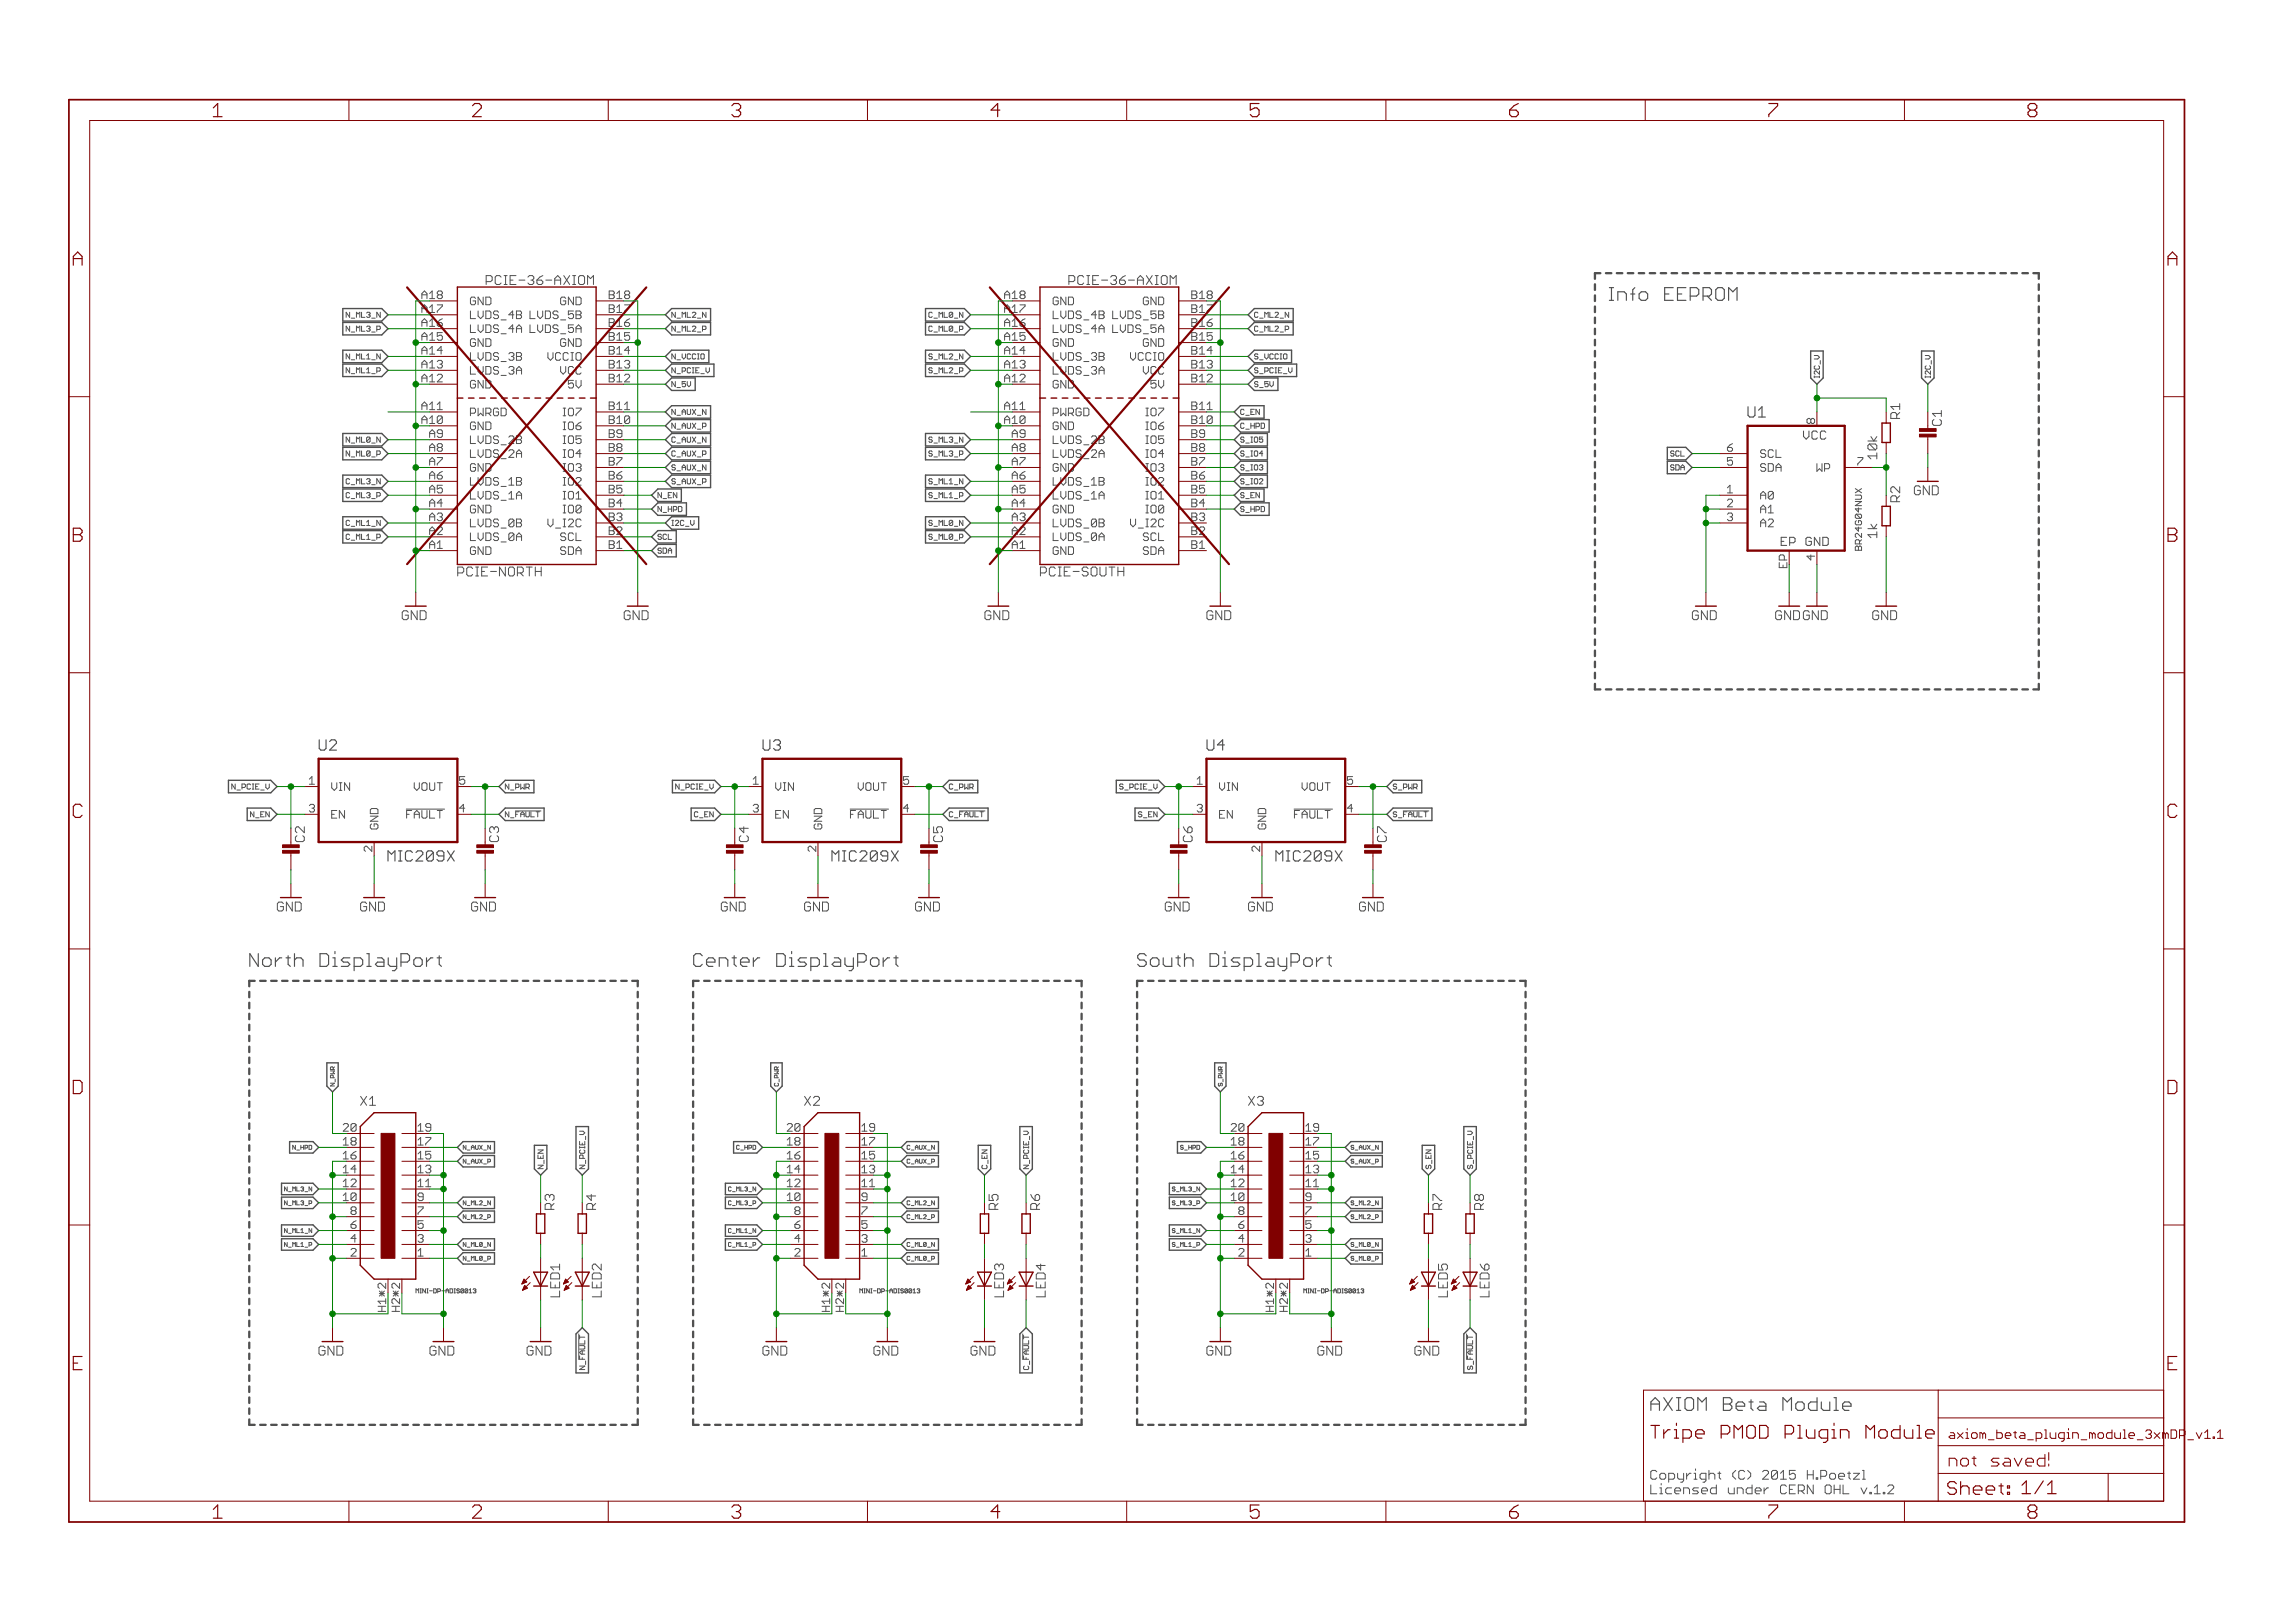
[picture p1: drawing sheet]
<svg xmlns="http://www.w3.org/2000/svg" width="420mm" height="297mm" viewBox="0 0 420 297" stroke-linecap="round" stroke-linejoin="round" font-family="sans-serif">
<defs><g id="words">
<g font-size="3.7" fill="#800000">
<text x="39.8" y="21.4">1</text>
<text x="87.3" y="21.4">2</text>
<text x="134.7" y="21.4">3</text>
<text x="182.2" y="21.4">4</text>
<text x="229.7" y="21.4">5</text>
<text x="277.1" y="21.4">6</text>
<text x="324.6" y="21.4">7</text>
<text x="372" y="21.4">8</text>
<text x="14.1" y="48.6">A</text>
<text x="397.6" y="48.6">A</text>
<text x="14.1" y="99.2">B</text>
<text x="397.6" y="99.2">B</text>
<text x="14.1" y="149.7">C</text>
<text x="397.5" y="149.7">C</text>
<text x="13.9" y="200.2">D</text>
<text x="397.4" y="200.2">D</text>
<text x="14.2" y="250.8">E</text>
<text x="397.7" y="250.8">E</text>
<text x="39.8" y="277.9">1</text>
<text x="87.3" y="277.9">2</text>
<text x="134.7" y="277.9">3</text>
<text x="182.2" y="277.9">4</text>
<text x="229.7" y="277.9">5</text>
<text x="277.1" y="277.9">6</text>
<text x="324.6" y="277.9">7</text>
<text x="372" y="277.9">8</text>
</g>
<g font-size="3.6" fill="#505050">
<text x="295.3" y="55.1">Info EEPROM</text>
<text x="46.5" y="177">North Disp</text>
<text x="65.4" y="177">layPort</text>
<text x="127.7" y="177">Center Disp</text>
<text x="148.8" y="177">layPort</text>
<text x="209" y="177">South Disp</text>
<text x="228.4" y="177">layPort</text>
<text x="303" y="258.2">AXIOM Beta Module</text>
</g>
<g font-size="3.6" fill="#800000">
<text x="303" y="263.3">Tripe PMOD Plugin Module</text>
<text x="357.3" y="273.6">Sheet: 1/1</text>
</g>
<text font-size="3.2" fill="#800000" x="357.6" y="268.4">not saved!</text>
<g font-size="2.9" fill="#505050">
<text x="320.7" y="76.4">U1</text>
<text x="59.2" y="137.4">U2</text>
<text x="140.4" y="137.4">U3</text>
<text x="221.7" y="137.4">U4</text>
<text x="71.5" y="157.7">MIC209X</text>
<text x="152.8" y="157.7">MIC209X</text>
<text x="234" y="157.7">MIC209X</text>
</g>
<g font-size="2.5" fill="#505050">
<text x="91.1" y="52.2">PCIE-36-AXIOM</text>
<text x="197.8" y="52.2">PCIE-36-AXIOM</text>
<text x="348.7" y="76.7" transform="rotate(-90 348.7 76.7)">R1</text>
<text x="356.3" y="77.9" transform="rotate(-90 356.3 77.9)">C1</text>
<text x="348.7" y="91.9" transform="rotate(-90 348.7 91.9)">R2</text>
<text x="84.6" y="105.5">PCIE-NORTH</text>
<text x="191.2" y="105.5">PCIE-SOUTH</text>
<text x="56.6" y="154.1" transform="rotate(-90 56.6 154.1)">C2</text>
<text x="92.2" y="154.1" transform="rotate(-90 92.2 154.1)">C3</text>
<text x="137.9" y="154.1" transform="rotate(-90 137.9 154.1)">C4</text>
<text x="173.4" y="154.1" transform="rotate(-90 173.4 154.1)">C5</text>
<text x="219.2" y="154.1" transform="rotate(-90 219.2 154.1)">C6</text>
<text x="254.7" y="154.1" transform="rotate(-90 254.7 154.1)">C7</text>
<text x="102.3" y="221.4" transform="rotate(-90 102.3 221.4)">R3</text>
<text x="109.9" y="221.4" transform="rotate(-90 109.9 221.4)">R4</text>
<text x="183.6" y="221.4" transform="rotate(-90 183.6 221.4)">R5</text>
<text x="191.2" y="221.4" transform="rotate(-90 191.2 221.4)">R6</text>
<text x="264.9" y="221.4" transform="rotate(-90 264.9 221.4)">R7</text>
<text x="272.5" y="221.4" transform="rotate(-90 272.5 221.4)">R8</text>
<text x="111" y="237.4" transform="rotate(-90 111 237.4)">LED2</text>
<text x="192.2" y="237.4" transform="rotate(-90 192.2 237.4)">LED4</text>
<text x="273.5" y="237.4" transform="rotate(-90 273.5 237.4)">LED6</text>
<text x="303" y="270.8">Copyright (C) 2015 H.Poetzl</text>
<text x="303" y="273.5">Licensed under CERN OHL v.1.2</text>
</g>
<g font-size="2.5" fill="#800000">
<text x="344.5" y="84" transform="rotate(-90 344.5 84)">10k</text>
<text x="351.2" y="90.6">GND</text>
<text x="344.5" y="98.5" transform="rotate(-90 344.5 98.5)">1k</text>
<text x="74.4" y="113.5">GND</text>
<text x="115" y="113.5">GND</text>
<text x="181.1" y="113.5">GND</text>
<text x="221.7" y="113.5">GND</text>
<text x="310.6" y="113.5">GND</text>
<text x="325.8" y="113.5">GNDGND</text>
<text x="343.6" y="113.5">GND</text>
<text x="51.5" y="166.8">GND</text>
<text x="66.8" y="166.8">GND</text>
<text x="87.1" y="166.8">GND</text>
<text x="132.8" y="166.8">GND</text>
<text x="148" y="166.8">GND</text>
<text x="168.4" y="166.8">GND</text>
<text x="214.1" y="166.8">GND</text>
<text x="229.3" y="166.8">GND</text>
<text x="249.6" y="166.8">GND</text>
<text x="103.3" y="237.4" transform="rotate(-90 103.3 237.4)">LED1</text>
<text x="184.6" y="237.4" transform="rotate(-90 184.6 237.4)">LED3</text>
<text x="265.9" y="237.4" transform="rotate(-90 265.9 237.4)">LED5</text>
<text x="59.2" y="248.1">GND</text>
<text x="79.5" y="248.1">GND</text>
<text x="97.2" y="248.1">GND</text>
<text x="140.4" y="248.1">GND</text>
<text x="160.7" y="248.1">GND</text>
<text x="178.5" y="248.1">GND</text>
<text x="221.7" y="248.1">GND</text>
<text x="242" y="248.1">GND</text>
<text x="259.8" y="248.1">GND</text>
</g>
<g font-size="2.3" fill="#505050">
<text x="330.9" y="80.5">VCC</text>
<text x="326.9" y="99.9">EP GND</text>
</g>
<g font-size="2.3" fill="#800000">
<text x="357.6" y="263.3">axiom_beta_plugin_module_3xmDP_</text>
<text x="400.4" y="263.3">v1.1</text>
</g>
<g font-size="2.1" fill="#505050">
<text x="78" y="59.8">A16</text>
<text x="78" y="57.3">A17</text>
<text x="78" y="54.7">A18</text>
<text x="86.9" y="58.4">LVDS_4B</text>
<text x="86.9" y="55.8">GND</text>
<text x="98.1" y="58.4">LVDS_5B</text>
<text x="102.7" y="55.8">GND</text>
<text x="112.3" y="59.8">B16</text>
<text x="112.3" y="54.7">B18</text>
<text x="184.7" y="59.8">A16</text>
<text x="184.7" y="57.3">A17</text>
<text x="184.7" y="54.7">A18</text>
<text x="193.6" y="58.4">LVDS_4B</text>
<text x="193.6" y="55.8">GND</text>
<text x="204.7" y="58.4">LVDS_5B</text>
<text x="209.4" y="55.8">GND</text>
<text x="219" y="59.8">B16</text>
<text x="219" y="54.7">B18</text>
<text x="78" y="64.9">A14</text>
<text x="78" y="62.3">A15</text>
<text x="86.9" y="66">LVDS_3B</text>
<text x="86.9" y="63.5">GND</text>
<text x="86.9" y="60.9">LVDS_4A</text>
<text x="98.1" y="60.9">LVDS_5A</text>
<text x="100.8" y="66">VCCIO</text>
<text x="102.7" y="63.5">GND</text>
<text x="112.3" y="62.3">B15</text>
<text x="184.7" y="64.9">A14</text>
<text x="184.7" y="62.3">A15</text>
<text x="193.6" y="66">LVDS_3B</text>
<text x="193.6" y="63.5">GND</text>
<text x="193.6" y="60.9">LVDS_4A</text>
<text x="204.7" y="60.9">LVDS_5A</text>
<text x="207.5" y="66">VCCIO</text>
<text x="209.4" y="63.5">GND</text>
<text x="219" y="62.3">B15</text>
<text x="78" y="70">A12</text>
<text x="78" y="67.4">A13</text>
<text x="86.9" y="71.1">GND</text>
<text x="86.9" y="68.5">LVDS_3A</text>
<text x="103.1" y="68.5">VCC</text>
<text x="104.8" y="71.1">5V</text>
<text x="112.3" y="70">B12</text>
<text x="112.3" y="67.4">B13</text>
<text x="184.7" y="70">A12</text>
<text x="184.7" y="67.4">A13</text>
<text x="193.6" y="71.1">GND</text>
<text x="193.6" y="68.5">LVDS_3A</text>
<text x="209.8" y="68.5">VCC</text>
<text x="211.5" y="71.1">5V</text>
<text x="219" y="70">B12</text>
<text x="219" y="67.4">B13</text>
<text x="78" y="77.6">A10</text>
<text x="78" y="75">A11</text>
<text x="86.9" y="76.2">PWRGD</text>
<text x="103.9" y="76.2">IO7</text>
<text x="112.3" y="77.6">B10</text>
<text x="112.3" y="75">B11</text>
<text x="184.7" y="77.6">A10</text>
<text x="184.7" y="75">A11</text>
<text x="193.6" y="76.2">PWRGD</text>
<text x="210.6" y="76.2">IO7</text>
<text x="219" y="77.6">B10</text>
<text x="219" y="75">B11</text>
<text x="333.1" y="77.6" transform="rotate(-90 333.1 77.6)">8</text>
<text x="79.4" y="82.7">A8</text>
<text x="79.4" y="80.1">A9</text>
<text x="86.9" y="83.8">LVDS_2A</text>
<text x="86.9" y="81.2">LVDS_2B</text>
<text x="86.9" y="78.7">GND</text>
<text x="103.9" y="83.8">IO4</text>
<text x="103.9" y="81.2">IO5</text>
<text x="103.9" y="78.7">IO6</text>
<text x="112.3" y="82.7">B8</text>
<text x="112.3" y="80.1">B9</text>
<text x="186.1" y="82.7">A8</text>
<text x="186.1" y="80.1">A9</text>
<text x="193.6" y="83.8">LVDS_2A</text>
<text x="193.6" y="81.2">LVDS_2B</text>
<text x="193.6" y="78.7">GND</text>
<text x="210.6" y="83.8">IO4</text>
<text x="210.6" y="81.2">IO5</text>
<text x="210.6" y="78.7">IO6</text>
<text x="219" y="82.7">B8</text>
<text x="219" y="80.1">B9</text>
<text x="317" y="82.7">6</text>
<text x="323.1" y="83.8">SCL</text>
<text x="79.4" y="87.7">A6</text>
<text x="79.4" y="85.2">A7</text>
<text x="86.9" y="88.8">LVDS_1B</text>
<text x="86.9" y="86.3">GND</text>
<text x="103.9" y="88.8">IO2</text>
<text x="103.9" y="86.3">IO3</text>
<text x="112.3" y="87.7">B6</text>
<text x="112.3" y="85.2">B7</text>
<text x="186.1" y="87.7">A6</text>
<text x="186.1" y="85.2">A7</text>
<text x="193.6" y="88.8">LVDS_1B</text>
<text x="193.6" y="86.3">GND</text>
<text x="210.6" y="88.8">IO2</text>
<text x="210.6" y="86.3">IO3</text>
<text x="219" y="87.7">B6</text>
<text x="219" y="85.2">B7</text>
<text x="317" y="85.2">5</text>
<text x="323.1" y="86.3">SDA</text>
<text x="332.8" y="86.3">WP</text>
<text x="340.9" y="85.2">7</text>
<text x="79.4" y="95.4">A3</text>
<text x="79.4" y="92.8">A4</text>
<text x="79.4" y="90.3">A5</text>
<text x="86.9" y="93.9">GND</text>
<text x="86.9" y="91.4">LVDS_1A</text>
<text x="103.9" y="93.9">IO0</text>
<text x="103.9" y="91.4">IO1</text>
<text x="112.3" y="95.4">B3</text>
<text x="112.3" y="92.8">B4</text>
<text x="112.3" y="90.3">B5</text>
<text x="186.1" y="95.4">A3</text>
<text x="186.1" y="92.8">A4</text>
<text x="186.1" y="90.3">A5</text>
<text x="193.6" y="93.9">GND</text>
<text x="193.6" y="91.4">LVDS_1A</text>
<text x="210.6" y="93.9">IO0</text>
<text x="210.6" y="91.4">IO1</text>
<text x="219" y="95.4">B3</text>
<text x="219" y="92.8">B4</text>
<text x="219" y="90.3">B5</text>
<text x="317" y="90.3">1</text>
<text x="317" y="92.8">2</text>
<text x="317" y="95.4">3</text>
<text x="323.1" y="91.4">A0</text>
<text x="323.1" y="93.9">A1</text>
<text x="79.4" y="100.4">A1</text>
<text x="79.4" y="97.9">A2</text>
<text x="86.9" y="101.5">GND</text>
<text x="86.9" y="99">LVDS_0A</text>
<text x="86.9" y="96.5">LVDS_0B</text>
<text x="101.6" y="96.5">V_I2C</text>
<text x="103.1" y="101.5">SDA</text>
<text x="103.6" y="99">SCL</text>
<text x="112.3" y="100.4">B1</text>
<text x="112.3" y="97.9">B2</text>
<text x="186.1" y="100.4">A1</text>
<text x="186.1" y="97.9">A2</text>
<text x="193.6" y="101.5">GND</text>
<text x="193.6" y="99">LVDS_0A</text>
<text x="193.6" y="96.5">LVDS_0B</text>
<text x="208.2" y="96.5">V_I2C</text>
<text x="209.8" y="101.5">SDA</text>
<text x="210.2" y="99">SCL</text>
<text x="219" y="100.4">B1</text>
<text x="219" y="97.9">B2</text>
<text x="323.1" y="96.5">A2</text>
<text x="333.1" y="102.5" transform="rotate(-90 333.1 102.5)">4</text>
<text x="57.4" y="143.6">1</text>
<text x="84.9" y="143.6">5</text>
<text x="138.7" y="143.6">1</text>
<text x="166.2" y="143.6">5</text>
<text x="220" y="143.6">1</text>
<text x="247.4" y="143.6">5</text>
<text x="57.4" y="148.7">3</text>
<text x="61.5" y="144.7">VIN</text>
<text x="61.5" y="149.8">EN</text>
<text x="75.5" y="149.8">FAULT</text>
<text x="76.2" y="144.7">VOUT</text>
<text x="84.9" y="148.7">4</text>
<text x="138.7" y="148.7">3</text>
<text x="142.8" y="144.7">VIN</text>
<text x="142.8" y="149.8">EN</text>
<text x="156.7" y="149.8">FAULT</text>
<text x="157.5" y="144.7">VOUT</text>
<text x="166.2" y="148.7">4</text>
<text x="220" y="148.7">3</text>
<text x="224" y="144.7">VIN</text>
<text x="224" y="149.8">EN</text>
<text x="238" y="149.8">FAULT</text>
<text x="238.7" y="144.7">VOUT</text>
<text x="247.4" y="148.7">4</text>
<text x="69" y="155.8" transform="rotate(-90 69 155.8)">2</text>
<text x="70.1" y="151.8" transform="rotate(-90 70.1 151.8)">GND</text>
<text x="150.2" y="155.8" transform="rotate(-90 150.2 155.8)">2</text>
<text x="151.3" y="151.8" transform="rotate(-90 151.3 151.8)">GND</text>
<text x="231.5" y="155.8" transform="rotate(-90 231.5 155.8)">2</text>
<text x="232.6" y="151.8" transform="rotate(-90 232.6 151.8)">GND</text>
<text x="77.3" y="209.6">17</text>
<text x="77.3" y="207.1">19</text>
<text x="158.6" y="209.6">17</text>
<text x="158.6" y="207.1">19</text>
<text x="239.8" y="209.6">17</text>
<text x="239.8" y="207.1">19</text>
<text x="77.3" y="214.7">13</text>
<text x="77.3" y="212.2">15</text>
<text x="158.6" y="214.7">13</text>
<text x="158.6" y="212.2">15</text>
<text x="239.8" y="214.7">13</text>
<text x="239.8" y="212.2">15</text>
<text x="77.3" y="219.8">9</text>
<text x="77.3" y="217.2">11</text>
<text x="158.6" y="219.8">9</text>
<text x="158.6" y="217.2">11</text>
<text x="239.8" y="219.8">9</text>
<text x="239.8" y="217.2">11</text>
<text x="77.3" y="227.4">3</text>
<text x="77.3" y="224.9">5</text>
<text x="77.3" y="222.3">7</text>
<text x="158.6" y="227.4">3</text>
<text x="158.6" y="224.9">5</text>
<text x="158.6" y="222.3">7</text>
<text x="239.8" y="227.4">3</text>
<text x="239.8" y="224.9">5</text>
<text x="239.8" y="222.3">7</text>
<text x="77.3" y="229.9">1</text>
<text x="158.6" y="229.9">1</text>
<text x="239.8" y="229.9">1</text>
</g>
<g font-size="2.1" fill="#008000">
<text x="112.3" y="57.3">B17</text>
<text x="219" y="57.3">B17</text>
<text x="112.3" y="64.9">B14</text>
<text x="219" y="64.9">B14</text>
</g>
<g font-size="2.1" fill="#800000">
<text x="328" y="103.8" transform="rotate(-90 328 103.8)">EP</text>
<text x="63.7" y="209.6">18</text>
<text x="63.7" y="207.1">20</text>
<text x="145" y="209.6">18</text>
<text x="145" y="207.1">20</text>
<text x="226.2" y="209.6">18</text>
<text x="226.2" y="207.1">20</text>
<text x="63.7" y="214.7">14</text>
<text x="63.7" y="212.2">16</text>
<text x="145" y="214.7">14</text>
<text x="145" y="212.2">16</text>
<text x="226.2" y="214.7">14</text>
<text x="226.2" y="212.2">16</text>
<text x="63.7" y="219.8">10</text>
<text x="63.7" y="217.2">12</text>
<text x="145" y="219.8">10</text>
<text x="145" y="217.2">12</text>
<text x="226.2" y="219.8">10</text>
<text x="226.2" y="217.2">12</text>
<text x="65.1" y="227.4">4</text>
<text x="65.1" y="224.9">6</text>
<text x="65.1" y="222.3">8</text>
<text x="146.3" y="227.4">4</text>
<text x="146.3" y="224.9">6</text>
<text x="146.3" y="222.3">8</text>
<text x="227.6" y="227.4">4</text>
<text x="227.6" y="224.9">6</text>
<text x="227.6" y="222.3">8</text>
<text x="65.1" y="229.9">2</text>
<text x="146.3" y="229.9">2</text>
<text x="227.6" y="229.9">2</text>
<text x="71.5" y="239.9" transform="rotate(-90 71.5 239.9)">H1*2</text>
<text x="74" y="239.9" transform="rotate(-90 74 239.9)">H2*2</text>
<text x="152.8" y="239.9" transform="rotate(-90 152.8 239.9)">H1*2</text>
<text x="155.3" y="239.9" transform="rotate(-90 155.3 239.9)">H2*2</text>
<text x="234" y="239.9" transform="rotate(-90 234 239.9)">H1*2</text>
<text x="236.6" y="239.9" transform="rotate(-90 236.6 239.9)">H2*2</text>
</g>
<text font-size="1.8" fill="#505050" x="341.7" y="100.8" transform="rotate(-90 341.7 100.8)">BR24G04NUX</text>
<g font-size="1.4" fill="#505050">
<text x="64.2" y="58.1">N_ML3_N</text>
<text x="123.8" y="58.1">N_ML2_N</text>
<text x="171" y="58.1">C_ML0_N</text>
<text x="230.5" y="58.1">C_ML2_N</text>
<text x="64.2" y="65.7">N_ML1_N</text>
<text x="64.4" y="60.7">N_ML3_P</text>
<text x="123.8" y="60.7">N_ML2_P</text>
<text x="123.8" y="65.7">N_VCCIO</text>
<text x="171" y="65.7">S_ML2_N</text>
<text x="171.2" y="60.7">C_ML0_P</text>
<text x="230.5" y="60.7">C_ML2_P</text>
<text x="230.5" y="65.7">S_VCCIO</text>
<text x="64.4" y="68.3">N_ML1_P</text>
<text x="123.8" y="70.8">N_5V</text>
<text x="123.8" y="68.3">N_PCIE_V</text>
<text x="171.3" y="68.3">S_ML2_P</text>
<text x="230.5" y="68.3">S_PCIE_V</text>
<text x="230.5" y="70.8">S_5V</text>
<text x="333.9" y="69.2" transform="rotate(-90 333.9 69.2)">I2C_V</text>
<text x="354.3" y="69.2" transform="rotate(-90 354.3 69.2)">I2C_V</text>
<text x="123.8" y="75.9">N_AUX_N</text>
<text x="227.9" y="75.9">C_EN</text>
<text x="64.2" y="81">N_ML0_N</text>
<text x="64.4" y="83.5">N_ML0_P</text>
<text x="123.8" y="78.4">N_AUX_P</text>
<text x="123.8" y="81">C_AUX_N</text>
<text x="123.8" y="83.5">C_AUX_P</text>
<text x="171" y="81">S_ML3_N</text>
<text x="171.3" y="83.5">S_ML3_P</text>
<text x="227.9" y="78.4">C_HPD</text>
<text x="227.9" y="81">S_IO5</text>
<text x="227.9" y="83.5">S_IO4</text>
<text x="306.8" y="83.5">SCL</text>
<text x="64.3" y="88.6">C_ML3_N</text>
<text x="123.8" y="88.6">S_AUX_P</text>
<text x="123.8" y="86.1">S_AUX_N</text>
<text x="171" y="88.6">S_ML1_N</text>
<text x="227.9" y="86.1">S_IO3</text>
<text x="227.9" y="88.6">S_IO2</text>
<text x="306.5" y="86.1">SDA</text>
<text x="64.5" y="91.1">C_ML3_P</text>
<text x="121.2" y="93.7">N_HPD</text>
<text x="121.2" y="91.1">N_EN</text>
<text x="171.3" y="91.1">S_ML1_P</text>
<text x="227.9" y="93.7">S_HPD</text>
<text x="227.9" y="91.1">S_EN</text>
<text x="64.3" y="96.2">C_ML1_N</text>
<text x="64.5" y="98.8">C_ML1_P</text>
<text x="121.2" y="101.3">SDA</text>
<text x="121.2" y="98.8">SCL</text>
<text x="123.8" y="96.2">I2C_V</text>
<text x="171" y="96.2">S_ML0_N</text>
<text x="171.3" y="98.8">S_ML0_P</text>
<text x="43.8" y="144.5">N_PCIE_V</text>
<text x="46.7" y="149.5">N_EN</text>
<text x="93.3" y="144.5">N_PWR</text>
<text x="93.3" y="149.5">N_FAULT</text>
<text x="125" y="144.5">N_PCIE_V</text>
<text x="128" y="149.5">C_EN</text>
<text x="174.6" y="144.5">C_PWR</text>
<text x="174.6" y="149.5">C_FAULT</text>
<text x="206.5" y="144.5">S_PCIE_V</text>
<text x="209.4" y="149.5">S_EN</text>
<text x="255.9" y="144.5">S_PWR</text>
<text x="255.9" y="149.5">S_FAULT</text>
<text x="100.3" y="213.9" transform="rotate(-90 100.3 213.9)">N_EN</text>
<text x="107.9" y="213.9" transform="rotate(-90 107.9 213.9)">N_PCIE_V</text>
<text x="181.6" y="213.9" transform="rotate(-90 181.6 213.9)">C_EN</text>
<text x="189.2" y="213.9" transform="rotate(-90 189.2 213.9)">N_PCIE_V</text>
<text x="262.8" y="213.9" transform="rotate(-90 262.8 213.9)">S_EN</text>
<text x="270.5" y="213.9" transform="rotate(-90 270.5 213.9)">S_PCIE_V</text>
<text x="107.9" y="250.4" transform="rotate(-90 107.9 250.4)">N_FAULT</text>
<text x="189.2" y="250.3" transform="rotate(-90 189.2 250.3)">C_FAULT</text>
<text x="270.5" y="250.3" transform="rotate(-90 270.5 250.3)">S_FAULT</text>
</g>
<g font-size="1.1" fill="#505050">
<text x="62.1" y="198.8" transform="rotate(-90 62.1 198.8)">N_PWR</text>
<text x="143.4" y="198.8" transform="rotate(-90 143.4 198.8)">C_PWR</text>
<text x="224.6" y="198.8" transform="rotate(-90 224.6 198.8)">S_PWR</text>
<text x="54.2" y="210.4">N_HPD</text>
<text x="85.6" y="212.9">N_AUX_P</text>
<text x="85.6" y="210.4">N_AUX_N</text>
<text x="135.6" y="210.4">C_HPD</text>
<text x="166.9" y="210.4">C_AUX_N</text>
<text x="166.9" y="212.9">C_AUX_P</text>
<text x="216.9" y="210.4">S_HPD</text>
<text x="248.1" y="212.9">S_AUX_P</text>
<text x="248.1" y="210.4">S_AUX_N</text>
<text x="52.9" y="218">N_ML3_N</text>
<text x="53.1" y="220.5">N_ML3_P</text>
<text x="85.6" y="220.5">N_ML2_N</text>
<text x="134.2" y="218">C_ML3_N</text>
<text x="134.4" y="220.5">C_ML3_P</text>
<text x="166.9" y="220.5">C_ML2_N</text>
<text x="215.6" y="218">S_ML3_N</text>
<text x="215.7" y="220.5">S_ML3_P</text>
<text x="248.1" y="220.5">S_ML2_N</text>
<text x="52.9" y="225.6">N_ML1_N</text>
<text x="85.6" y="223.1">N_ML2_P</text>
<text x="134.2" y="225.6">C_ML1_N</text>
<text x="166.9" y="223.1">C_ML2_P</text>
<text x="215.6" y="225.6">S_ML1_N</text>
<text x="248.1" y="223.1">S_ML2_P</text>
<text x="53.1" y="228.2">N_ML1_P</text>
<text x="85.6" y="230.7">N_ML0_P</text>
<text x="85.6" y="228.2">N_ML0_N</text>
<text x="134.4" y="228.2">C_ML1_P</text>
<text x="166.9" y="228.2">C_ML0_N</text>
<text x="166.9" y="230.7">C_ML0_P</text>
<text x="215.7" y="228.2">S_ML1_P</text>
<text x="248.1" y="230.7">S_ML0_P</text>
<text x="248.1" y="228.2">S_ML0_N</text>
</g>
</g></defs>
<g fill="none" stroke="#505050" stroke-width=".18">
<path d="M63.4 58.1v-1l.6 1M64 59.7v.9l-.6-.9v.9M77.2 59h1M77.2 56.5h1M77.2 54h1M77.7 53.3l-.5 .4v1M77.7 55.8l-.5 .5v.9M77.7 58.3l-.5 .5v.9M86.1 56.9v1.4h1M86.1 59.5v1.4h1M86.4 54.4l-.3 .2v.9l.3 .3M89 51.5h.8l.3-.2v-.6l-.3-.3h-.8v1.7"/>
<path d="M97 58.3h1M111.5 59h.7M111.5 56.5h.7M111.5 54h.7M112.2 58.3h-.7v1.4h.7M112.2 55.8h-.7v1.4h.7M112.2 53.3h-.7v1.4h.7M123 58.1v-1l.6 1M170.7 57.3l-.2-.2h-.3l-.1 .2v.6l.1 .2h.3l.2-.2M170.7 59.8l-.2-.1h-.3l-.1 .1v.7l.1 .1h.3l.2-.1M183.9 59h.9M183.9 56.5h.9"/>
<path d="M183.9 54h.9M184.4 53.3l-.5 .4v1M184.4 55.8l-.5 .5v.9M184.4 58.3l-.5 .5v.9M192.8 56.9v1.4h.9M192.8 59.5v1.4h.9M193 54.4l-.2 .2v.9l.2 .3M195.7 51.5h.8l.3-.2v-.6l-.3-.3h-.8v1.7M203.7 56.9v1.4h.9M218.2 59h.7M218.2 56.5h.7M218.2 54h.7"/>
<path d="M218.9 53.3h-.7v1.4h.7M218.9 55.8h-.7v1.4h.7M218.9 58.3h-.7v1.4h.7M230.1 57.1h-.3l-.1 .2v.6l.1 .2h.3M230.1 59.7h-.3l-.1 .1v.7l.1 .1h.3M63.4 65.7v-.9l.6 .9M64 67.3v.9l-.6-.9v.9M77.2 76.8h1M77.2 74.3h1M77.2 69.2h1M77.2 66.7h1M77.2 64.1h1"/>
<path d="M77.2 61.6h1M77.7 60.9l-.5 .4v1M77.7 63.4l-.5 .5v.9M77.7 66l-.5 .4v1M77.7 68.5l-.5 .5v.9M77.7 73.6l-.5 .4v1M77.7 76.1l-.5 .5v.9M78.7 79.4h.9M79.1 78.7l-.4 .4v1M86.1 64.5v1.4h1M86.1 67.1v1.4h1M86.1 79.8v1.4h1"/>
<path d="M86.1 75.6h.7M86.4 62l-.3 .2v1l.3 .2M86.4 69.6l-.3 .2v1l.3 .2M86.4 77.2l-.3 .3v.9l.3 .2M86.8 74.7h-.7v1.4M97 60.9h1M103.1 74.7h.5M103.1 79.8h.5M103.1 78.6h.5M103.1 77.2h.5M103.1 76.1h.5M103.3 74.7v1.4"/>
<path d="M103.3 77.2v1.4M103.3 79.8v1.4M104.1 70.8l.2 .2M105 69.6h-.9v.7l.4-.2M111.5 79.4h.7M111.5 76.8h.7M111.5 74.3h.7M111.5 69.2h.7M111.5 66.7h.7M111.5 64.1h.7M111.5 61.6h.7M112.2 66h-.7v1.4h.7"/>
<path d="M112.2 60.9h-.7v1.4h.7M112.2 78.7h-.7v1.4h.7M112.2 76.1h-.7v1.4h.7M112.2 73.6h-.7v1.4h.7M112.2 68.5h-.7v1.4h.7M112.2 63.4h-.7v1.4h.7M123 60.6v-.9l.6 .9M123 65.7v-.9l.6 .9M123 68.2v-.9l.6 .9M123 70.8v-1l.6 1M123 75.9v-1l.6 1M123 78.4v-1l.6 1"/>
<path d="M123.5 80h-.3l-.2 .2v.6l.2 .1h.3M170.1 65.6l.1 .1h.3l.2-.1M170.7 67.5l-.2-.2h-.3l-.1 .2 .1 .3h.3l.2 .1-.2 .3h-.3l-.1-.1M170.7 64.9l-.2-.1h-.3l-.1 .1 .1 .3h.3l.2 .2M183.9 76.8h.9M183.9 74.3h.9M183.9 69.2h.9M183.9 66.7h.9M183.9 64.1h.9M183.9 61.6h.9M184.4 60.9l-.5 .4v1M184.4 63.4l-.5 .5v.9"/>
<path d="M184.4 66l-.5 .4v1M184.4 68.5l-.5 .5v.9M184.4 73.6l-.5 .4v1M184.4 76.1l-.5 .5v.9M185.3 79.4h.9M185.8 78.7l-.5 .4v1M192.8 64.5v1.4h.9M192.8 67.1v1.4h.9M192.8 79.8v1.4h.9M192.8 75.6h.7M193 62l-.2 .2v1l.2 .2M193 69.6l-.2 .2v1l.2 .2"/>
<path d="M193 77.2l-.2 .3v.9l.2 .2M193.5 74.7h-.7v1.4M203.7 60.9h.9M209.8 74.7h.4M209.8 79.8h.4M209.8 78.6h.4M209.8 77.2h.4M209.8 76.1h.4M210 74.7v1.4M210 77.2v1.4M210 79.8v1.4M210.7 70.8l.2 .2"/>
<path d="M211.6 69.6h-.9v.7l.5-.2M218.2 79.4h.7M218.2 76.8h.7M218.2 74.3h.7M218.2 69.2h.7M218.2 66.7h.7M218.2 64.1h.7M218.2 61.6h.7M218.9 66h-.7v1.4h.7M218.9 60.9h-.7v1.4h.7M218.9 63.4h-.7v1.4h.7M218.9 68.5h-.7v1.4h.7"/>
<path d="M218.9 73.6h-.7v1.4h.7M218.9 76.1h-.7v1.4h.7M218.9 78.7h-.7v1.4h.7M227.6 74.9h-.3l-.2 .2v.6l.2 .2h.3M227.6 77.4h-.3l-.2 .2v.6l.2 .2h.3M227.6 80h-.3l-.2 .2 .2 .3h.3M229.7 68.1l.1 .1h.3M229.7 65.6l.1 .1h.3M229.7 70.6l.1 .2h.3M230.1 67.3h-.3l-.1 .2 .1 .3h.3M230.1 64.8h-.3l-.1 .1 .1 .3h.3M230.1 69.8h-.3l-.1 .2 .1 .3h.3"/>
<path d="M332.1 69h1M332.1 68.8v.3M332.1 65.7h.7M332.1 65.1h.7M332.3 67l-.2 .1v.3l.2 .2h.6M332.5 67.9l-.4 .1v.3l.2 .2M352.5 69h.9M352.5 65.7h.6M352.5 65.1h.6M352.5 68.8v.3M352.6 67l-.1 .1v.3l.1 .2h.7M352.8 67.9l-.3 .1v.3l.1 .2"/>
<path d="M63.4 80.9v-.9l.6 .9M64 87.8l-.2-.2h-.3l-.1 .2v.6l.1 .2h.3l.2-.2M64 95.4l-.2-.2h-.3l-.1 .2v.6l.1 .2h.3l.2-.2M64 97.9l-.2-.1h-.3l-.1 .1v.7l.1 .1h.3l.2-.1M64 82.5v1l-.6-1v1M64 90.3l-.2-.2h-.3l-.1 .2v.6l.1 .2h.3l.2-.2M78.7 99.7h.9M78.7 97.1h.9M78.7 94.6h.9M78.7 92.1h.9M78.7 89.5h.9M78.7 87h.9"/>
<path d="M78.7 84.4h.9M78.7 81.9h.9M79.1 81.2l-.4 .5v.9M79.1 83.7l-.4 .5v.9M79.1 86.3l-.4 .4v1M79.1 88.8l-.4 .5v.9M79.1 91.4l-.4 .4v1M79.1 93.9l-.4 .5v.9M79.1 96.4l-.4 .5v.9M79.1 99l-.4 .4v1M86.1 89.9v1.4h1M86.1 82.3v1.4h1"/>
<path d="M86.1 87.4v1.4h1M86.1 95v1.4h1M86.1 97.5v1.4h1M86.4 84.9l-.3 .2v.9l.3 .3M86.4 92.5l-.3 .2v.9l.3 .3M100.3 95v.9l.5 .5 .4-.5M102.6 98.7l.3 .2h.4M102.9 97.5l-.3 .3v.2l.3 .2h.4M103.1 91.3h.5M103.1 88.8h.5M103.1 83.7h.5M103.1 81.2h.5"/>
<path d="M103.1 93.9h.5M103.1 92.5h.5M103.1 89.9h.5M103.1 87.4h.5M103.1 86.3h.5M103.1 84.9h.5M103.1 82.3h.5M103.3 82.3v1.4M103.3 84.9v1.4M103.3 87.4v1.4M103.3 89.9v1.4M103.3 92.5v1.4"/>
<path d="M111.5 99.7h.7M111.5 97.1h.7M111.5 94.6h.7M111.5 92.1h.7M111.5 89.5h.7M111.5 87h.7M111.5 84.4h.7M111.5 81.9h.7M112.2 91.4h-.7v1.4h.7M112.2 96.4h-.7v1.4h.7M112.2 81.2h-.7v1.4h.7M112.2 99h-.7v1.4h.7"/>
<path d="M112.2 93.9h-.7v1.4h.7M112.2 88.8h-.7v1.4h.7M112.2 86.3h-.7v1.4h.7M112.2 83.7h-.7v1.4h.7M120.5 91.1v-1l.6 1M120.5 93.6v-.9l.6 .9M120.5 98.6l.1 .1h.3M120.9 97.8h-.3l-.1 .1 .1 .3h.3M123 85.9l.2 .1h.3M123 88.4l.2 .2h.3M123 96.2h.3M123 95.2h.3"/>
<path d="M123.2 95.2v1M123.5 85.1h-.3l-.2 .1 .2 .4h.3M123.5 87.6h-.3l-.2 .2 .2 .3h.3M123.5 82.5h-.3l-.2 .2v.6l.2 .2h.3M170.1 88.4l.1 .2h.3l.2-.2M170.1 96l.1 .2h.3l.2-.2M170.1 80.8l.1 .1h.3l.2-.1M170.7 90.3l-.2-.2h-.3l-.1 .4 .1 .1h.3l.2 .3-.2 .2h-.3l-.1-.2M170.7 97.9l-.2-.1h-.3l-.1 .3 .1 .1h.3l.2 .4-.2 .1h-.3l-.1-.1M170.7 95.4l-.2-.2h-.3l-.1 .2 .1 .3h.3l.2 .2M170.7 87.8l-.2-.2h-.3l-.1 .2 .1 .3h.3l.2 .1M170.7 82.7l-.2-.2h-.3l-.1 .3 .1 .2h.3l.2 .3-.2 .2h-.3l-.1-.2"/>
<path d="M170.7 80.2l-.2-.2h-.3l-.1 .2 .1 .3h.3l.2 .1M185.3 99.7h.9M185.3 97.1h.9M185.3 94.6h.9M185.3 92.1h.9M185.3 89.5h.9M185.3 87h.9M185.3 84.4h.9M185.3 81.9h.9M185.8 81.2l-.5 .5v.9M185.8 83.7l-.5 .5v.9M185.8 86.3l-.5 .4v1"/>
<path d="M185.8 88.8l-.5 .5v.9M185.8 91.4l-.5 .4v1M185.8 93.9l-.5 .5v.9M185.8 96.4l-.5 .5v.9M185.8 99l-.5 .4v1M192.8 89.9v1.4h.9M192.8 82.3v1.4h.9M192.8 87.4v1.4h.9M192.8 95v1.4h.9M192.8 97.5v1.4h.9M193 84.9l-.2 .2v.9l.2 .3M193 92.5l-.2 .2v.9l.2 .3"/>
<path d="M207 95v.9l.4 .5 .5-.5M209.3 98.7l.2 .2h.5M209.5 97.5l-.2 .3v.2l.2 .2h.5M209.8 91.3h.4M209.8 88.8h.4M209.8 83.7h.4M209.8 81.2h.4M209.8 93.9h.4M209.8 92.5h.4M209.8 89.9h.4M209.8 87.4h.4M209.8 86.3h.4"/>
<path d="M209.8 84.9h.4M209.8 82.3h.4M210 82.3v1.4M210 84.9v1.4M210 87.4v1.4M210 89.9v1.4M210 92.5v1.4M218.2 99.7h.7M218.2 97.1h.7M218.2 94.6h.7M218.2 92.1h.7M218.2 89.5h.7"/>
<path d="M218.2 87h.7M218.2 84.4h.7M218.2 81.9h.7M218.9 91.4h-.7v1.4h.7M218.9 96.4h-.7v1.4h.7M218.9 81.2h-.7v1.4h.7M218.9 83.7h-.7v1.4h.7M218.9 86.3h-.7v1.4h.7M218.9 88.8h-.7v1.4h.7M218.9 93.9h-.7v1.4h.7M218.9 99h-.7v1.4h.7M227.1 85.9l.2 .1h.3"/>
<path d="M227.1 88.4l.2 .2h.3M227.1 83.3l.2 .2h.3M227.1 93.5l.2 .1h.3M227.1 80.8l.2 .1h.3M227.1 90.9l.2 .2h.3M227.6 90.1h-.3l-.2 .2 .2 .3h.3M227.6 92.7h-.3l-.2 .2 .2 .3h.3M227.6 85.1h-.3l-.2 .1 .2 .4h.3M227.6 82.5h-.3l-.2 .2 .2 .3h.3M227.6 87.6h-.3l-.2 .2 .2 .3h.3M305.9 85.9l.1 .1h.3M305.9 83.3l.1 .2h.3l.2-.2"/>
<path d="M306.3 85.1h-.3l-.1 .1 .1 .4h.3M306.5 82.7l-.2-.2h-.3l-.1 .2 .1 .3h.3l.2 .2M316.3 81.9h.6M316.3 90.2h.9M316.3 95.1l.2 .2M316.3 81.9v.5l.2 .2M316.3 84.9l.2 .2M316.5 91.4l-.2 .2M316.5 93.9l-.2 .2M316.7 88.8l-.4 .5M316.7 81.4l-.4 .5M317.2 91.8l-.9 1h.9"/>
<path d="M317.2 83.7h-.9v.7l.4-.2M322.3 90.6h1M322.3 93.2h1M322.3 95.7h1M322.3 83.5l.3 .2M322.3 86l.3 .3M322.6 82.3l-.3 .2v.3l.3 .2M322.6 84.9l-.3 .2v.2l.3 .3M322.8 89.9l-.5 .5v.9M322.8 92.5l-.5 .4v1M322.8 95l-.5 .5v.9M339.7 91.8h1.1l-1.1 .7h1.1"/>
<path d="M339.7 91.4h.9M339.7 90.6h.9M339.7 89.4l1.1 .8M339.9 99.9l-.2 .2v.6h1.1M339.9 94.1l-.2 .2v.4l.2 .2M339.9 95.3l-.2 .2v.4l.2 .2M339.9 97.6l-.2 .2v.4l.2 .2M339.9 98.8l-.2 .2v.5h1.1M340.1 83.7h.9M340.8 96.6h-1.1l.5 .6M340.8 93.1h-1.1l.5 .6M340.8 89.4l-1.1 .8"/>
<path d="M341 84l-.9 .9v.2M350.8 88.9l-.3 .3v1.1l.3 .3M73.9 111.8l-.3 .3v1l.3 .3M83.8 104.9h.8M84.6 103.8h-.8v1.6M86.4 100.1l-.3 .2v.9l.3 .3M114.6 111.8l-.3 .3v1l.3 .3M120.5 101.1l.1 .2h.3M120.9 100.3h-.3l-.1 .2 .1 .3h.3M180.6 111.8l-.3 .3v1l.3 .3M190.5 104.9h.8M191.3 103.8h-.8v1.6"/>
<path d="M193 100.1l-.2 .2v.9l.2 .3M221.2 111.8l-.2 .3v1l.2 .3M310.1 111.8l-.3 .3v1l.3 .3M325.4 111.8l-.3 .3v1l.3 .3M343.1 111.8l-.2 .3v1l.2 .3M43.1 143.5v.9l-.7-.9v.9M43.4 144.6h.6M45.9 149.5v-.9l.6 .9M56.6 143.5h1M56.6 148.4l.3 .2M56.9 147.2l-.3 .2M57.1 142.1l-.5 .5"/>
<path d="M60.7 143.3v.9l.5 .5M60.7 149h.5M61.7 148.3h-1v1.4h1M74.4 148.1h7M74.4 149h.5M75.4 148.3h-1v1.4M84.1 143.3l.3 .2M84.8 147.2l-.7 .7h1M85.1 142.1h-1v.7l.5-.2M92.5 144.4v-.9l.7 .9M92.5 149.5v-.9l.7 .9M94.4 148.4h4.6"/>
<path d="M124.3 143.5v.9l-.6-.9v.9M124.7 144.6h.6M127.6 148.6h-.3l-.2 .1v.7l.2 .1h.3M137.9 143.5h.9M137.9 148.4l.2 .2M138.1 147.2l-.2 .2M138.4 142.1l-.5 .5M142 149h.5M142 143.3v.9l.5 .5M142.9 148.3h-.9v1.4h.9M155.6 148.1h7.1M155.7 149h.5"/>
<path d="M156.6 148.3h-.9v1.4M165.4 143.3l.3 .2M166.1 147.2l-.7 .7h.9M166.3 142.1h-.9v.7l.5-.2M174.3 143.5h-.4l-.1 .1v.7l.1 .1h.4M174.3 148.6h-.4l-.1 .1v.7l.1 .1h.4M175.6 148.4h4.7M205.6 143.6l-.2-.1h-.3l-.1 .3 .1 .2h.3l.2 .3-.2 .1h-.3l-.1-.1M205.9 144.6h.6M208.4 149.4l.2 .1 .4-.1M209 148.7l-.1-.1-.5 .1 .2 .3 .4 .2M219.2 143.5h.9"/>
<path d="M219.2 148.4l.2 .2M219.4 147.2l-.2 .2M219.6 142.1l-.4 .5M223.3 149h.4M223.3 143.3v.9l.4 .5M224.2 148.3h-.9v1.4h.9M236.9 148.1h7M237 149h.4M237.9 148.3h-.9v1.4M246.7 143.3l.2 .2M247.4 147.2l-.7 .7h.9M247.6 142.1h-.9v.7l.5-.2"/>
<path d="M255.1 144.3l.1 .1h.3M255.1 149.4l.1 .1h.3M255.5 148.6h-.3l-.1 .1 .1 .3h.3M255.5 143.5h-.3l-.1 .1 .1 .4h.3M256.9 148.4h4.7M51.1 165.1l-.3 .3v1.1l.3 .2M66.3 165.1l-.3 .3v1.1l.3 .2M86.6 165.1l-.3 .3v1.1l.3 .2M132.3 165.1l-.2 .3v1.1l.2 .2M147.6 165.1l-.3 .3v1.1l.3 .2M167.9 165.1l-.3 .3v1.1l.3 .2M213.6 165.1l-.3 .3v1.1l.3 .2"/>
<path d="M60.5 198.2h.7l-.7 .6h.7M60.5 196.5h.7M60.5 196h.7M60.9 196.8l-.4 .1v.4h.7M60.9 195.3l-.4 .1v.3h.7M141.8 196.5h.7M141.8 196h.7M141.9 198.2l-.1 .4 .1 .2h.5M142.1 196.8l-.3 .1v.4h.7M142.1 195.3l-.3 .1v.3h.7M223.1 196.5h.7M223.1 196h.7"/>
<path d="M223.2 198.2l-.1 .4 .1 .2 .2-.2M223.4 195.3l-.3 .1v.3h.7M223.4 196.8l-.3 .1v.4h.7M52.6 217.2v.8l-.5-.8v.8M52.6 219.8v.7l-.5-.7v.7M53.6 210.4v-.8l.5 .8M62.8 219.7h1M62.8 217.2h1M62.8 214.7h1M62.8 212.1h1M62.8 209.6h1M63.3 218.3l-.5 .5"/>
<path d="M63.3 215.8l-.5 .5M63.3 213.3l-.5 .4M63.3 210.7l-.5 .5M63.3 208.2l-.5 .4M63.5 205.6h-.4l-.3 .3M63.8 206.1l-1 .9h1M66 200.7l1.1 1.6M67.1 200.7l-1.1 1.6M67.7 201.2l.5-.5v1.6M67.7 202.3h1M76.5 219.5l.3 .2M76.5 217.2h1"/>
<path d="M76.5 214.7h1M76.5 212.1h1M76.5 209.6h1M76.5 207h1M76.8 218.3l-.3 .3v.2l.3 .2M77 215.8l-.5 .5M77 213.3l-.5 .4M77 210.7l-.5 .5M77 208.2l-.5 .4M77 205.6l-.5 .5M85.3 209.6v.8l-.5-.8v.8M85.3 212.2v.7l-.5-.7v.7"/>
<path d="M85.3 219.8v.7l-.5-.7v.7M98.5 213.3h.9l-.9 .6h.9M98.5 211.4v.6h.9M98.5 210.5h.9l-.9 .6h.9M106.1 207h.6M106.1 213.3h1l-1 .6h1M106.1 210h1M106.1 208.9v.6h1M106.1 207.6h.6M106.1 209.8v.3M106.3 210.5l-.2 .1v.3l.2 .2h.6M106.6 211.4h-.3l-.2 .1v.5h1"/>
<path d="M133.9 219.9l-.2-.1-.3 .1 .1 .6 .4-.1M133.9 217.4l-.2-.2-.3 .2 .1 .6 .4-.2M135.2 209.6l-.3 .1v.5l.3 .2M144.1 219.7h1M144.1 217.2h1M144.1 214.7h1M144.1 212.1h1M144.1 209.6h1M144.6 218.3l-.5 .5M144.6 215.8l-.5 .5M144.6 213.3l-.5 .4M144.6 210.7l-.5 .5"/>
<path d="M144.6 208.2l-.5 .4M144.8 205.6h-.4l-.3 .3M145.1 206.1l-1 .9h1M147.3 200.7l1.1 1.6M148.4 200.7l-1.1 1.6M148.9 200.9l.3-.2h.6l.2 .2v.3l-1.1 1.1h1.1M157.8 217.2h.9M157.8 214.7h.9M157.8 212.1h.9M157.8 209.6h.9M157.8 207h.9M157.8 219.5l.2 .2"/>
<path d="M158 218.3l-.2 .3v.2l.2 .2M158.3 215.8l-.5 .5M158.3 213.3l-.5 .4M158.3 210.7l-.5 .5M158.3 208.2l-.5 .4M158.3 205.6l-.5 .5M166.6 219.9l-.1-.1-.4 .1v.5l.1 .1 .4-.1M166.6 212.3l-.1-.1-.4 .1v.5l.1 .1 .4-.1M166.6 209.7l-.1-.1-.4 .1v.5l.1 .2 .4-.2M179.8 211.4v.6h.9M179.8 210.5h.9l-.9 .6h.9M179.9 213.3l-.1 .1 .1 .5h.7"/>
<path d="M187.4 207h.6M187.4 213.3h.9l-.9 .6h.9M187.4 210h.9M187.4 208.9v.6h.9M187.4 207.6h.6M187.4 209.8v.3M187.5 210.5l-.1 .1v.3l.1 .2h.7M187.9 211.4h-.4l-.1 .1v.5h.9M215.1 219.9l-.1-.1-.4 .1 .2 .2 .3 .2-.1 .2-.4-.1M215.1 217.4l-.1-.2-.4 .2 .2 .2 .3 .1-.1 .3-.4-.2M216.1 210.2l.2 .2 .3-.2M216.6 209.7l-.1-.1-.4 .1 .2 .3 .3 .1"/>
<path d="M225.4 219.7h.9M225.4 217.2h.9M225.4 214.7h.9M225.4 212.1h.9M225.4 209.6h.9M225.9 218.3l-.5 .5M225.9 215.8l-.5 .5M225.9 213.3l-.5 .4M225.9 210.7l-.5 .5M225.9 208.2l-.5 .4M226.1 205.6h-.5l-.2 .3M226.3 206.1l-.9 .9h.9"/>
<path d="M228.6 200.7l1.1 1.6M229.7 200.7l-1.1 1.6M230.2 200.9l.3-.2h.5l.3 .2v.3l-.3 .3M230.8 201.5h.2M231 201.5l.3 .2v.3l-.3 .3h-.5l-.3-.3M239.1 217.2h.9M239.1 214.7h.9M239.1 212.1h.9M239.1 209.6h.9M239.1 207h.9M239.1 219.5l.2 .2M239.3 218.3l-.2 .3v.2l.2 .2"/>
<path d="M239.5 215.8l-.4 .5M239.5 213.3l-.4 .4M239.5 210.7l-.4 .5M239.5 208.2l-.4 .4M239.5 205.6l-.4 .5M247.4 212.8l.1 .1 .3-.1M247.4 210.2l.1 .2 .3-.2M247.8 209.7l-.1-.1-.3 .1 .1 .3 .3 .1M247.8 212.3l-.1-.1-.3 .1 .1 .2 .3 .1M247.8 219.9l-.1-.1-.3 .1 .1 .2 .3 .2M261 211.4v.6h1M261 210.5h1l-1 .6h1"/>
<path d="M261.2 213.3l-.2 .4 .3 .2M268.7 207h.6M268.7 208.9v.6h.9M268.7 209.8v.3M268.7 210h.9M268.7 207.6h.6M268.8 213.3l-.1 .4 .3 .2M268.8 210.5l-.1 .1v.3l.1 .2h.7M269.1 211.4h-.3l-.1 .1v.5h.9M52.6 224.9v.7l-.5-.7v.7M52.6 227.4v.7l-.5-.7v.7M64.3 224.1v.5l.2 .2"/>
<path d="M64.3 224.1h.7M64.5 228.5l-.2 .2M64.5 220.9l-.2 .2v.2l.2 .3-.2 .2v.2l.2 .3M64.7 223.6l-.4 .5M65 226l-.7 .7h.9M65.2 229l-.9 .9h.9M76.2 236.6v-.7l.2 .2 .2-.2v.7M76.5 229.9h1M76.5 227.1l.3 .3M76.5 224.6l.3 .2M76.5 220.9h1M76.8 226l-.3 .2"/>
<path d="M76.9 236.6h.2M76.9 235.9h.2M77 228.5l-.5 .5M77 235.9v.7M77.5 223.4h-1v.7l.5-.2M77.5 221.1l-1 .9v.3M77.9 235.9v.7l-.5-.7v.7M78.1 236.6h.3M78.1 235.9h.3M78.3 235.9v.7M78.6 236.2h.5M79.4 235.9l.5 .1v.5l-.1 .1h-.4z"/>
<path d="M80.1 236.4h.4l.1-.4-.5-.1v.7M80.9 236.2h.5M81.6 236.2h.5M81.6 236.6v-.5l.3-.2 .2 .2v.5M82.4 235.9h.4l.1 .1-.1 .6h-.4zM83.1 236.6h.3M83.1 235.9h.3M83.2 235.9v.7M84.1 236l-.1-.1-.4 .1 .2 .2 .3 .2-.1 .2-.4-.1M84.9 236v.5l-.1 .1-.4-.1M84.9 236l-.4-.1-.1 .1v.5M84.9 236l-.5 .5"/>
<path d="M85.3 222.3v.8l-.5-.8v.8M85.3 227.4v.7l-.5-.7v.7M85.3 229.9v.8l-.5-.8v.8M85.6 236v.5l-.1 .1-.4-.1M85.6 236l-.1-.1-.4 .1v.5M85.6 236l-.5 .5M85.9 236.6h.5M85.9 236.1l.2-.2v.7M86.6 236l.4-.1 .1 .1-.1 .2M86.9 236.2h.1M87 236.2l.1 .2-.1 .2-.4-.1M133.9 227.5l-.2-.1-.3 .1 .1 .6 .4-.1"/>
<path d="M133.9 225l-.2-.1-.3 .1 .1 .6 .4-.1M145.5 224.1h.7M145.5 224.1v.5l.3 .2M145.8 228.5l-.3 .2M145.8 220.9l-.3 .2v.2l.3 .3-.3 .2v.2l.3 .3M146 223.6l-.5 .5M146.2 226l-.7 .7h1M146.5 229l-1 .9h1M157.4 236.6v-.7l.3 .2 .2-.2v.7M157.8 229.9h.9M157.8 220.9h.9M157.8 227.1l.2 .3"/>
<path d="M157.8 224.6l.2 .2M158 226l-.2 .2M158.2 236.6h.2M158.2 235.9h.2M158.3 228.5l-.5 .5M158.3 235.9v.7M158.7 223.4h-.9v.7l.5-.2M158.7 221.1l-.9 .9v.3M159.2 235.9v.7l-.5-.7v.7M159.4 236.6h.3M159.4 235.9h.3M159.5 235.9v.7"/>
<path d="M159.9 236.2h.5M160.7 235.9h.3l.2 .1v.5l-.2 .1h-.3zM161.4 236.4h.4l.1-.4-.5-.1v.7M162.2 236.2h.4M162.9 236.2h.5M162.9 236.6v-.5l.3-.2 .2 .2v.5M163.7 235.9l.4 .1v.5l-.1 .1h-.3zM164.4 236.6h.3M164.4 235.9h.3M164.5 235.9v.7M165.4 236l-.4-.1-.1 .2 .4 .1 .1 .3-.1 .1-.4-.1M166.1 236v.5l-.1 .1-.3-.1"/>
<path d="M166.1 236l-.1-.1-.3 .1v.5M166.1 236l-.4 .5M166.6 230.1l-.1-.2-.4 .2v.4l.1 .2 .4-.2M166.6 227.5l-.1-.1-.4 .1v.5l.1 .1 .4-.1M166.6 222.4l-.1-.1-.4 .1v.5l.1 .2 .4-.2M166.9 236v.5l-.1 .1-.4-.1M166.9 236l-.4-.1-.1 .1v.5M166.9 236l-.5 .5M167.2 236.6h.4M167.2 236.1l.2-.2v.7M167.9 236l.4-.1 .1 .1-.1 .2M168.1 236.2h.2"/>
<path d="M168.3 236.2l.1 .2-.1 .2-.4-.1M215.1 227.5l-.1-.1-.4 .1 .2 .3 .3 .1-.1 .2-.4-.1M215.1 225l-.1-.1-.4 .1 .2 .2 .3 .1-.1 .3-.4-.1M215.4 220.6h.5M215.4 228.3h.5M226.8 224.1h.7M226.8 224.1v.5l.2 .2M227 228.5l-.2 .2M227 220.9l-.2 .2v.2l.2 .3-.2 .2v.2l.2 .3M227.3 223.6l-.5 .5M227.5 226l-.7 .7h.9M227.7 229l-.9 .9h.9"/>
<path d="M238.7 236.6v-.7l.2 .2 .3-.2v.7M239.1 229.9h.9M239.1 220.9h.9M239.1 227.1l.2 .3M239.1 224.6l.2 .2M239.3 226l-.2 .2M239.4 236.6h.3M239.4 235.9h.3M239.5 228.5l-.4 .5M239.6 235.9v.7M240 223.4h-.9v.7l.4-.2M240 221.1l-.9 .9v.3"/>
<path d="M240.4 235.9v.7l-.5-.7v.7M240.7 236.6h.2M240.7 235.9h.2M240.8 235.9v.7M241.2 236.2h.5M241.9 235.9l.5 .1v.5l-.1 .1h-.4zM242.7 236.4h.4l.1-.4-.1-.1h-.4v.7M243.4 236.2h.5M244.2 236.2h.5M244.2 236.6v-.5l.2-.2 .3 .2v.5M244.9 235.9h.4l.1 .1v.5l-.1 .1h-.4zM245.7 236.6h.2"/>
<path d="M245.7 235.9h.2M245.8 235.9v.7M246.7 236l-.2-.1-.3 .1 .1 .2 .4 .2-.2 .2-.3-.1M247.4 230.5l.1 .2 .3-.2M247.4 228l.1 .1 .3-.1M247.4 222.9l.1 .2 .3-.2M247.4 220.4l.1 .1 .3-.1M247.4 236v.5l-.1 .1-.4-.1M247.4 236l-.4-.1-.1 .6M247.4 236l-.5 .5M247.8 230.1l-.1-.2-.3 .2 .1 .2 .3 .1M247.8 222.4l-.1-.1-.3 .1 .1 .3 .3 .1"/>
<path d="M247.8 227.5l-.1-.1-.3 .1 .1 .3 .3 .1M248.2 236v.5l-.2 .1-.3-.1M248.2 236l-.2-.1-.3 .1v.5M248.2 236l-.5 .5M248.4 236.6h.5M248.4 236.1l.3-.2v.7M249.2 236l.3-.1 .2 .1-.2 .2M249.4 236.2h.1M249.5 236.2l.2 .2-.2 .2-.3-.1M58.7 246.4l-.3 .3v1l.3 .3M79 246.4l-.3 .3v1l.3 .3M96.8 246.4l-.3 .3v1l.3 .3"/>
<path d="M106 244.1v4.7M106.1 250h1l-1 .7h1M106.1 248.2v.6h1M106.1 244.4v.6M106.1 246.9h.8M106.1 246.3h.8M106.1 246h1M106.1 244.7h1M106.4 247.2l-.3 .3 .3 .3M140 246.4l-.3 .3v1l.3 .3M160.3 246.4l-.3 .3v1l.3 .3M178.1 246.4l-.3 .3v1l.3 .3"/>
<path d="M187.2 244.1v4.7M187.4 248.2v.6h.9M187.4 246.9h.8M187.4 246.3h.8M187.4 246h.9M187.4 244.7h.9M187.4 244.4v.6M187.5 250l-.1 .2 .1 .5h.7M187.7 247.2l-.3 .3 .3 .3M221.2 246.4l-.2 .3v1l.2 .3M259.3 246.4l-.3 .3v1l.3 .3M268.5 244.1v4.7"/>
<path d="M268.7 244.4v.6M268.7 248.2v.6h.9M268.7 246.9h.8M268.7 246.3h.8M268.7 246h.9M268.7 244.7h.9M268.8 250l-.1 .5 .3 .2M269 247.2l-.3 .3 .3 .3M302.2 271.8v1.6h1.1M302.5 269.1l-.3 .3v1.1l.3 .2M338.2 269.6h.6M338.5 269.4v1.1l.3 .2"/>
<path d="M339.3 269.6h1.1l-1.1 1.1M341 269.1h.2v1.6M343.2 273.4h1M343.2 272.3l.5-.5v1.6M344.8 273.1h.3v.3h-.3zM345.6 272l.3-.2h.5l.3 .2v.3l-1.1 1.1h1.1"/>
</g>
<g fill="none" stroke="#505050" stroke-width=".42">
<path d="M292 52v1.1M292 54.1v1M292 56.1v1M292 58.1v1M293 50h-1v1M294 50h1M296 50h1M298 50h1M300 50h1M302 50h1M304 50h1M306 50h1"/>
<path d="M308 50h1.1M310 50h1M312.1 50h1M314.1 50h1M316.1 50h1M318.1 50h1M320.1 50h1M322.1 50h1M324.1 50h1M326.1 50h1M328.1 50h1M330.1 50h1"/>
<path d="M332.1 50h1M334.1 50h1M336.1 50h1M338.1 50h1.1M340.1 50h1.1M342.2 50h1M344.2 50h1M346.2 50h1M348.2 50h1M350.2 50h1M352.2 50h1M354.2 50h1"/>
<path d="M356.2 50h1M358.2 50h1M360.2 50h1M362.2 50h1M364.2 50h1M366.2 50h1M368.2 50h1.1M370.2 50h1.1M372.3 50h1v1M373.3 52v1.1M373.3 54.1v1M373.3 56.1v1"/>
<path d="M373.3 58.1v1M292 60.2v1M292 62.2v1M292 64.2v1M292 66.3v1M292 68.3v1M292 70.3v1M292 72.3v1.1M292 74.4v1M292 76.4v1M292 78.4v1.1M373.3 60.2v1"/>
<path d="M373.3 62.2v1M373.3 64.2v1M373.3 66.3v1M373.3 68.3v1M373.3 70.3v1M373.3 72.3v1.1M373.3 74.4v1M373.3 76.4v1M373.3 78.4v1.1M292 80.5v1M292 82.5v1M292 84.5v1.1"/>
<path d="M292 86.6v1M292 88.6v1M292 90.6v1.1M292 92.6v1.1M292 94.7v1M292 96.7v1M292 98.7v1.1M373.3 80.5v1M373.3 82.5v1M373.3 84.5v1.1M373.3 86.6v1M373.3 88.6v1"/>
<path d="M373.3 90.6v1.1M373.3 92.6v1.1M373.3 94.7v1M373.3 96.7v1M373.3 98.7v1.1M292 100.8v1M292 102.8v1M292 104.8v1.1M292 106.9v1M292 108.9v1M292 110.9v1.1M292 113v1"/>
<path d="M292 115v1M292 117v1M292 119.1v1M373.3 100.8v1M373.3 102.8v1M373.3 104.8v1.1M373.3 106.9v1M373.3 108.9v1M373.3 110.9v1.1M373.3 113v1M373.3 115v1M373.3 117v1"/>
<path d="M373.3 119.1v1M292 125.2v1h1M292 121.1v1M292 123.1v1M294 126.2h1M296 126.2h1M298 126.2h1M300 126.2h1M302 126.2h1M304 126.2h1M306 126.2h1M308 126.2h1.1"/>
<path d="M310 126.2h1M312.1 126.2h1M314.1 126.2h1M316.1 126.2h1M318.1 126.2h1M320.1 126.2h1M322.1 126.2h1M324.1 126.2h1M326.1 126.2h1M328.1 126.2h1M330.1 126.2h1M332.1 126.2h1"/>
<path d="M334.1 126.2h1M336.1 126.2h1M338.1 126.2h1.1M340.1 126.2h1.1M342.2 126.2h1M344.2 126.2h1M346.2 126.2h1M348.2 126.2h1M350.2 126.2h1M352.2 126.2h1M354.2 126.2h1M356.2 126.2h1"/>
<path d="M358.2 126.2h1M360.2 126.2h1M362.2 126.2h1M364.2 126.2h1M366.2 126.2h1M368.2 126.2h1.1M370.2 126.2h1.1M373.3 125.2v1h-1M373.3 121.1v1M373.3 123.1v1M46.6 179.5h-1v1M47.6 179.5h1"/>
<path d="M49.6 179.5h1.1M51.6 179.5h1M53.6 179.5h1.1M55.6 179.5h1M57.7 179.5h1M59.6 179.5h1.1M61.7 179.5h1M63.7 179.5h1M65.7 179.5h1M67.7 179.5h1M69.7 179.5h1M71.7 179.5h1"/>
<path d="M73.7 179.5h1M75.7 179.5h1M77.7 179.5h1M79.7 179.5h1M81.7 179.5h1M83.7 179.5h1M85.7 179.5h1M87.7 179.5h1M89.7 179.5h1M91.7 179.5h1M93.7 179.5h1M95.7 179.5h1"/>
<path d="M97.7 179.5h1M99.7 179.5h1M101.7 179.5h1M103.7 179.5h1M105.7 179.5h1M107.7 179.5h1M109.7 179.5h1M111.7 179.5h1M113.7 179.5h1M115.7 179.5h1.1v1M127.9 179.5h-1v1M128.9 179.5h1"/>
<path d="M130.9 179.5h1M132.9 179.5h1M134.9 179.5h1M136.9 179.5h1M138.9 179.5h1M140.9 179.5h1M142.9 179.5h1M144.9 179.5h1M146.9 179.5h1M148.9 179.5h1M150.9 179.5h1.1M153 179.5h.9"/>
<path d="M154.9 179.5h1.1M157 179.5h.9M159 179.5h1M161 179.5h1M163 179.5h1M165 179.5h1M167 179.5h1M169 179.5h1M171 179.5h1M173 179.5h1M175 179.5h1M177 179.5h1"/>
<path d="M179 179.5h1M181 179.5h1M183 179.5h1M185 179.5h1M187 179.5h1M189 179.5h1M191 179.5h1M193 179.5h1M195 179.5h1M197 179.5h1v1M209.2 179.5h-1v1M210.2 179.5h1"/>
<path d="M212.2 179.5h1M214.2 179.5h1M216.2 179.5h1M218.2 179.5h1M220.2 179.5h1M222.2 179.5h1M224.2 179.5h1M226.2 179.5h1M228.2 179.5h1M230.2 179.5h1M232.2 179.5h1M234.2 179.5h1"/>
<path d="M236.2 179.5h1M238.2 179.5h1M240.2 179.5h1M242.2 179.5h1M244.2 179.5h1M246.2 179.5h1M248.2 179.5h1M250.2 179.5h1M252.2 179.5h1.1M254.3 179.5h.9M256.2 179.5h1.1M258.3 179.5h.9"/>
<path d="M260.3 179.5h1M262.3 179.5h1M264.3 179.5h1M266.3 179.5h1M268.3 179.5h1M270.3 179.5h1M272.3 179.5h1M274.3 179.5h1M276.3 179.5h1M278.3 179.5h1v1M45.6 181.5v1M45.6 183.5v1"/>
<path d="M45.6 185.5v1M45.6 187.5v1.1M45.6 189.5v1M45.6 191.6v1M45.6 193.5v1.1M45.6 195.6v1M45.6 197.6v1M45.6 199.6v1M116.8 181.5v1M116.8 183.5v1M116.8 185.5v1M116.8 187.5v1.1"/>
<path d="M116.8 189.5v1M116.8 191.6v1M116.8 193.5v1.1M116.8 195.6v1M116.8 197.6v1M116.8 199.6v1M126.9 181.5v1M126.9 183.5v1M126.9 185.5v1M126.9 187.5v1.1M126.9 189.5v1M126.9 191.6v1"/>
<path d="M126.9 193.5v1.1M126.9 195.6v1M126.9 197.6v1M126.9 199.6v1M198 181.5v1M198 183.5v1M198 185.5v1M198 187.5v1.1M198 189.5v1M198 191.6v1M198 193.5v1.1M198 195.6v1"/>
<path d="M198 197.6v1M198 199.6v1M208.2 181.5v1M208.2 183.5v1M208.2 185.5v1M208.2 187.5v1.1M208.2 189.5v1M208.2 191.6v1M208.2 193.5v1.1M208.2 195.6v1M208.2 197.6v1M208.2 199.6v1"/>
<path d="M279.3 181.5v1M279.3 183.5v1M279.3 185.5v1M279.3 187.5v1.1M279.3 189.5v1M279.3 191.6v1M279.3 193.5v1.1M279.3 195.6v1M279.3 197.6v1M279.3 199.6v1M45.6 201.6v1M45.6 203.6v1"/>
<path d="M45.6 205.6v1M45.6 207.6v1M45.6 209.6v1M45.6 211.6v1M45.6 213.6v1M45.6 215.6v1M45.6 217.6v1M45.6 219.6v1M116.8 201.6v1M116.8 203.6v1M116.8 205.6v1M116.8 207.6v1"/>
<path d="M116.8 209.6v1M116.8 211.6v1M116.8 213.6v1M116.8 215.6v1M116.8 217.6v1M116.8 219.6v1M126.9 201.6v1M126.9 203.6v1M126.9 205.6v1M126.9 207.6v1M126.9 209.6v1M126.9 211.6v1"/>
<path d="M126.9 213.6v1M126.9 215.6v1M126.9 217.6v1M126.9 219.6v1M198 201.6v1M198 203.6v1M198 205.6v1M198 207.6v1M198 209.6v1M198 211.6v1M198 213.6v1M198 215.6v1"/>
<path d="M198 217.6v1M198 219.6v1M208.2 201.6v1M208.2 203.6v1M208.2 205.6v1M208.2 207.6v1M208.2 209.6v1M208.2 211.6v1M208.2 213.6v1M208.2 215.6v1M208.2 217.6v1M208.2 219.6v1"/>
<path d="M279.3 201.6v1M279.3 203.6v1M279.3 205.6v1M279.3 207.6v1M279.3 209.6v1M279.3 211.6v1M279.3 213.6v1M279.3 215.6v1M279.3 217.6v1M279.3 219.6v1M45.6 221.7v1M45.6 223.6v1.1"/>
<path d="M45.6 225.7v1M45.6 227.7v1M45.6 229.7v1M45.6 231.7v1M45.6 233.7v1M45.6 235.7v1M45.6 237.7v1M45.6 239.7v1M116.8 221.7v1M116.8 223.6v1.1M116.8 225.7v1M116.8 227.7v1"/>
<path d="M116.8 229.7v1M116.8 231.7v1M116.8 233.7v1M116.8 235.7v1M116.8 237.7v1M116.8 239.7v1M126.9 221.7v1M126.9 223.6v1.1M126.9 225.7v1M126.9 227.7v1M126.9 229.7v1M126.9 231.7v1"/>
<path d="M126.9 233.7v1M126.9 235.7v1M126.9 237.7v1M126.9 239.7v1M198 221.7v1M198 223.6v1.1M198 225.7v1M198 227.7v1M198 229.7v1M198 231.7v1M198 233.7v1M198 235.7v1"/>
<path d="M198 237.7v1M198 239.7v1M208.2 221.7v1M208.2 223.6v1.1M208.2 225.7v1M208.2 227.7v1M208.2 229.7v1M208.2 231.7v1M208.2 233.7v1M208.2 235.7v1M208.2 237.7v1M208.2 239.7v1"/>
<path d="M279.3 221.7v1M279.3 223.6v1.1M279.3 225.7v1M279.3 227.7v1M279.3 229.7v1M279.3 231.7v1M279.3 233.7v1M279.3 235.7v1M279.3 237.7v1M279.3 239.7v1M45.6 241.7v1M45.6 243.7v1"/>
<path d="M45.6 245.7v1M45.6 247.7v1M45.6 249.7v1M45.6 251.7v1.1M45.6 253.7v1.1M45.6 255.8v1M45.6 257.8v1M45.6 259.8v1h1M116.8 241.7v1M116.8 243.7v1M116.8 245.7v1M116.8 247.7v1"/>
<path d="M116.8 249.7v1M116.8 251.7v1.1M116.8 253.7v1.1M116.8 255.8v1M116.8 257.8v1M116.8 259.8v1h-1.1M126.9 259.8v1h1M126.9 241.7v1M126.9 243.7v1M126.9 245.7v1M126.9 247.7v1M126.9 249.7v1"/>
<path d="M126.9 251.7v1.1M126.9 253.7v1.1M126.9 255.8v1M126.9 257.8v1M198 259.8v1h-1M198 241.7v1M198 243.7v1M198 245.7v1M198 247.7v1M198 249.7v1M198 251.7v1.1M198 253.7v1.1"/>
<path d="M198 255.8v1M198 257.8v1M208.2 259.8v1h1M208.2 241.7v1M208.2 243.7v1M208.2 245.7v1M208.2 247.7v1M208.2 249.7v1M208.2 251.7v1.1M208.2 253.7v1.1M208.2 255.8v1M208.2 257.8v1"/>
<path d="M279.3 259.8v1h-1M279.3 241.7v1M279.3 243.7v1M279.3 245.7v1M279.3 247.7v1M279.3 249.7v1M279.3 251.7v1.1M279.3 253.7v1.1M279.3 255.8v1M279.3 257.8v1M47.6 260.8h1M49.6 260.8h1.1"/>
<path d="M51.6 260.8h1M53.6 260.8h1.1M55.6 260.8h1M57.7 260.8h1M59.6 260.8h1.1M61.7 260.8h1M63.7 260.8h1M65.7 260.8h1M67.7 260.8h1M69.7 260.8h1M71.7 260.8h1M73.7 260.8h1"/>
<path d="M75.7 260.8h1M77.7 260.8h1M79.7 260.8h1M81.7 260.8h1M83.7 260.8h1M85.7 260.8h1M87.7 260.8h1M89.7 260.8h1M91.7 260.8h1M93.7 260.8h1M95.7 260.8h1M97.7 260.8h1"/>
<path d="M99.7 260.8h1M101.7 260.8h1M103.7 260.8h1M105.7 260.8h1M107.7 260.8h1M109.7 260.8h1M111.7 260.8h1M113.7 260.8h1M128.9 260.8h1M130.9 260.8h1M132.9 260.8h1M134.9 260.8h1"/>
<path d="M136.9 260.8h1M138.9 260.8h1M140.9 260.8h1M142.9 260.8h1M144.9 260.8h1M146.9 260.8h1M148.9 260.8h1M150.9 260.8h1.1M153 260.8h.9M154.9 260.8h1.1M157 260.8h.9M159 260.8h1"/>
<path d="M161 260.8h1M163 260.8h1M165 260.8h1M167 260.8h1M169 260.8h1M171 260.8h1M173 260.8h1M175 260.8h1M177 260.8h1M179 260.8h1M181 260.8h1M183 260.8h1"/>
<path d="M185 260.8h1M187 260.8h1M189 260.8h1M191 260.8h1M193 260.8h1M195 260.8h1M210.2 260.8h1M212.2 260.8h1M214.2 260.8h1M216.2 260.8h1M218.2 260.8h1M220.2 260.8h1"/>
<path d="M222.2 260.8h1M224.2 260.8h1M226.2 260.8h1M228.2 260.8h1M230.2 260.8h1M232.2 260.8h1M234.2 260.8h1M236.2 260.8h1M238.2 260.8h1M240.2 260.8h1M242.2 260.8h1M244.2 260.8h1"/>
<path d="M246.2 260.8h1M248.2 260.8h1M250.2 260.8h1M252.2 260.8h1.1M254.3 260.8h.9M256.2 260.8h1.1M258.3 260.8h.9M260.3 260.8h1M262.3 260.8h1M264.3 260.8h1M266.3 260.8h1M268.3 260.8h1"/>
<path d="M270.3 260.8h1M272.3 260.8h1M274.3 260.8h1M276.3 260.8h1"/>
</g>
<path d="M78.9 175.3h.3M80 175.3h.8M80.4 174.9v1.6l.4 .4M162.9 175.3h-.4l-.8 .8M163.6 175.3h.8M164 174.9v1.6l.4 .4M241.8 175.3h.4M243 175.3h.8M243.4 174.9v1.6l.4 .4" fill="none" stroke="#505050" stroke-width=".21"/>
<path d="M326.1 99.1h.5M327.1 98.3h-1v1.5h1" fill="none" stroke="#505050" stroke-width=".19"/>
<g fill="none" stroke="#505050" stroke-width=".25">
<path d="M71 57.6l-1.1-1.1h-7.1v2.3h7.1M121.8 57.6l1.2-1.1h7.1v2.3h-7.1zM123 59h7.1v2.3h-7.1l-1.2-1.1zM177.7 57.6l-1.1-1.1h-7.2v2.3h7.2M229.6 56.5h7.1v2.3h-7.1l-1.1-1.2zM71 67.8l-1.1-1.2h-7.1v2.3h7.1M71 60.2l-1.1-1.2h-7.1v2.3h7.1M71 65.2l-1.1-1.1h-7.1v2.3h7.1M121.8 67.8l1.2-1.2h7.7v2.3h-7.7zM121.8 75.4l1.2-1.1h7.1v2.2h-7.1zM121.8 77.9l1.2-1.1h7.1v2.3h-7.1zM121.8 70.3l1.2-1.1h4.3v2.3h-4.3z"/>
<path d="M123 79.3h7.1v2.3h-7.1l-1.2-1.1zM123 64.1h6.8v2.3h-6.8l-1.2-1.2zM177.7 67.8l-1.1-1.2h-7.2v2.3h7.2M177.7 60.2l-1.1-1.2h-7.2v2.3h7.2M177.7 65.2l-1.1-1.1h-7.2v2.3h7.2M226 77.9l1.1-1.1h5.2v2.3h-5.2zM226 75.4l1.1-1.1h4.3v2.2h-4.3zM228.5 60.2l1.1-1.2h7.1v2.3h-7.1zM229.6 66.6h7.8v2.3h-7.8l-1.1-1.1zM229.6 64.1h6.9v2.3h-6.9l-1.1-1.2zM229.6 69.2h4.4v2.3h-4.4l-1.1-1.2zM331.5 64.2h2.3v5l-1.2 1.1-1.1-1.1z"/>
<path d="M351.8 64.2h2.3v5l-1.2 1.1-1.1-1.1zM71 88.1l-1.1-1.1h-7.1v2.2h7.1M71 95.7l-1.1-1.1h-7.1v2.3h7.1M71 83l-1.1-1.1h-7.1v2.3h7.1M71 98.3l-1.1-1.2h-7.1v2.3h7.1M71 80.5l-1.1-1.2h-7.1v2.3h7.1M71 90.6l-1.1-1.1h-7.1v2.3h7.1M119.3 98.3l1.1-1.2h3.4v2.3h-3.4zM119.3 90.6l1.1-1.1h4.3v2.3h-4.3zM120.4 99.6h3.4v2.3h-3.4l-1.1-1.1zM120.4 92h5.3v2.3h-5.3l-1.1-1.1zM121.8 85.6l1.2-1.2h7.1v2.3h-7.1z"/>
<path d="M121.8 88.1l1.2-1.1h7.1v2.2h-7.1zM121.8 83l1.2-1.1h7.1v2.3h-7.1zM123 94.6h4.9v2.3h-4.9l-1.2-1.2zM177.7 88.1l-1.1-1.1h-7.2v2.2h7.2M177.7 95.7l-1.1-1.1h-7.2v2.3h7.2M177.7 83l-1.1-1.1h-7.2v2.3h7.2M177.7 98.3l-1.1-1.2h-7.2v2.3h7.2M177.7 80.5l-1.1-1.2h-7.2v2.3h7.2M177.7 90.6l-1.1-1.1h-7.2v2.3h7.2M226 80.5l1.1-1.2h4.9v2.3h-4.9zM226 83l1.1-1.1h4.9v2.3h-4.9zM226 88.1l1.1-1.1h4.9v2.2h-4.9z"/>
<path d="M226 93.2l1.1-1.2h5.2v2.3h-5.2zM227.1 84.4h4.9v2.3h-4.9l-1.1-1.1zM227.1 89.5h4.3v2.3h-4.3l-1.1-1.2zM305.2 84.4h3.4l1.2 1.2-1.2 1.1h-3.4zM305.2 81.9h3.4l1.2 1.1-1.2 1.2h-3.4zM50.7 144l-1.1-1.2h-7.8v2.3h7.8M50.7 149l-1.1-1.1h-4.3v2.3h4.3M91.4 144l1.1-1.2h5.2v2.3h-5.2zM91.4 149l1.1-1.1h7.1v2.3h-7.1zM132 144l-1.2-1.2h-7.7v2.3h7.7M132 149l-1.2-1.1h-4.3v2.3h4.3M173.8 142.8h5.2v2.3h-5.2l-1.2-1.1z"/>
<path d="M173.8 147.9h7.1v2.3h-7.1l-1.2-1.2zM213.3 144l-1.2-1.2h-7.7v2.3h7.7M213.3 149l-1.2-1.1h-4.3v2.3h4.3M255 142.8h5.3v2.3h-5.3l-1.1-1.1zM255 147.9h7.1v2.3h-7.1l-1.1-1.2zM59.8 194.5h2.1v4.3l-1 1-1.1-1zM141.1 194.5h2.1v4.3l-1.1 1-1-1zM222.4 194.5h2.1v4.3l-1.1 1-1-1zM58.3 217.6l-1-1h-5.8v2.1h5.8M58.3 210l-1-1.1h-4.3v2.1h4.3M84.8 208.9h5.7v2.1h-5.7l-1.1-1zM84.8 211.5h5.7v2.1h-5.7l-1.1-1.1z"/>
<path d="M97.8 209.6h2.3v4.3l-1.1 1.2-1.2-1.2zM105.5 206.2h2.2v7.7l-1.1 1.2-1.1-1.2zM139.6 217.6l-1-1h-5.8v2.1h5.8M139.6 210l-1-1.1h-4.3v2.1h4.3M166 211.5h5.8v2.1h-5.8l-1-1.1zM166 208.9h5.8v2.1h-5.8l-1-1zM179.1 209.6h2.3v4.3l-1.2 1.2-1.1-1.2zM186.7 206.2h2.3v7.7l-1.1 1.2-1.2-1.2zM220.9 217.6l-1.1-1h-5.7v2.1h5.7M220.9 210l-1.1-1.1h-4.2v2.1h4.2M247.3 211.5h5.8v2.1h-5.8l-1-1.1zM247.3 208.9h5.8v2.1h-5.8l-1-1z"/>
<path d="M260.4 209.6h2.3v4.3l-1.2 1.2-1.1-1.2zM268 206.2h2.3v7.7l-1.2 1.2-1.1-1.2zM58.3 227.8l-1-1.1h-5.8v2.1h5.8M58.3 220.1l-1-1h-5.8v2.1h5.8M58.3 225.2l-1-1h-5.8v2.1h5.8M83.7 230.3l1.1-1h5.7v2.1h-5.7zM83.7 220.1l1.1-1h5.7v2.1h-5.7zM83.7 222.7l1.1-1.1h5.7v2.1h-5.7zM83.7 227.8l1.1-1.1h5.7v2.1h-5.7zM139.6 227.8l-1-1.1h-5.8v2.1h5.8M139.6 225.2l-1-1h-5.8v2.1h5.8M139.6 220.1l-1-1h-5.8v2.1h5.8"/>
<path d="M165 220.1l1-1h5.8v2.1h-5.8zM166 229.3h5.8v2.1h-5.8l-1-1.1zM166 226.7h5.8v2.1h-5.8l-1-1zM166 221.6h5.8v2.1h-5.8l-1-1zM220.9 227.8l-1.1-1.1h-5.7v2.1h5.7M220.9 225.2l-1.1-1h-5.7v2.1h5.7M220.9 220.1l-1.1-1h-5.7v2.1h5.7M246.3 220.1l1-1h5.8v2.1h-5.8zM247.3 229.3h5.8v2.1h-5.8l-1-1.1zM247.3 226.7h5.8v2.1h-5.8l-1-1zM247.3 221.6h5.8v2.1h-5.8l-1-1zM105.5 244.1l1.1-1.1 1.1 1.1v7.2h-2.2z"/>
<path d="M186.7 244.1l1.2-1.1 1.1 1.1v7.2h-2.3zM269.1 243l1.2 1.1v7.2h-2.3v-7.2z"/>
</g>
<path d="M351 260.9h.4v2.3M351 263.2h.7M352.5 262.4h1.6v-.4l-.4-.3h-.8l-.4 .3v.8l.4 .4h.8" fill="none" stroke="#800000" stroke-width=".21"/>
<g fill="none" stroke="#800000" stroke-width=".18">
<path d="M63.9 18.2v3.9M111.4 18.2v3.9M158.8 18.2v3.9M206.3 18.2v3.9M253.7 18.2v3.9M301.2 18.2v3.9M348.7 18.2v3.9M16.4 22.1h379.7v252.6h-379.7zM78.7 57.6h5M78.7 55.1h5M109.1 57.6h5.1M109.1 55.1h5.1"/>
<path d="M185.3 57.6h5.1M185.3 55.1h5.1M215.8 57.6h5.1M215.8 55.1h5.1M12.6 72.6h3.8M78.7 77.9h5M78.7 75.4h5M78.7 70.3h5M78.7 67.8h5M78.7 65.2h5M78.7 62.7h5M78.7 60.2h5"/>
<path d="M109.1 77.9h5.1M109.1 75.4h5.1M109.1 70.3h5.1M109.1 67.8h5.1M109.1 65.2h5.1M109.1 62.7h5.1M109.1 60.2h5.1M185.3 77.9h5.1M185.3 75.4h5.1M185.3 70.3h5.1M185.3 67.8h5.1M185.3 65.2h5.1"/>
<path d="M185.3 62.7h5.1M185.3 60.2h5.1M215.8 77.9h5.1M215.8 75.4h5.1M215.8 70.3h5.1M215.8 67.8h5.1M215.8 65.2h5.1M215.8 62.7h5.1M215.8 60.2h5.1M332.6 75.4v2.5M345.3 75.4v2M352.9 75.4v3"/>
<path d="M352.9 80v3M396.1 72.6h3.8M78.7 98.3h5M78.7 95.7h5M78.7 93.2h5M78.7 90.6h5M78.7 88.1h5M78.7 85.6h5M78.7 83h5M78.7 80.5h5M109.1 98.3h5.1M109.1 95.7h5.1"/>
<path d="M109.1 93.2h5.1M109.1 90.6h5.1M109.1 88.1h5.1M109.1 85.6h5.1M109.1 83h5.1M109.1 80.5h5.1M185.3 98.3h5.1M185.3 95.7h5.1M185.3 93.2h5.1M185.3 90.6h5.1M185.3 88.1h5.1M185.3 85.6h5.1"/>
<path d="M185.3 83h5.1M185.3 80.5h5.1M215.8 98.3h5.1M215.8 95.7h5.1M215.8 93.2h5.1M215.8 90.6h5.1M215.8 88.1h5.1M215.8 85.6h5.1M215.8 83h5.1M215.8 80.5h5.1M314.9 95.7h5M314.9 93.2h5"/>
<path d="M314.9 90.6h5M314.9 85.6h5M314.9 83h5M337.7 85.6h5.1M345.3 90.6v2.1M352.9 85.6v2.5M76.1 108.4v2.5M78.7 100.8h5M109.1 100.8h5.1M116.8 108.4v2.5M182.8 108.4v2.5M185.3 100.8h5.1"/>
<path d="M215.8 100.8h5.1M223.4 108.4v2.5M312.3 108.4v2.5M327.6 108.4v2.5M332.6 100.8v2.5M332.6 108.4v2.5M345.3 108.4v2.5M12.6 123.1h3.8M396.1 123.1h3.8M53.3 151.6v3M53.3 156.1v3.1M55.8 144h2.5"/>
<path d="M55.8 149h2.5M68.5 154.1v2.6M83.7 144h2.6M83.7 149h2.6M88.8 151.6v3M88.8 156.1v3.1M134.5 151.6v3M134.5 156.1v3.1M137.1 144h2.5M137.1 149h2.5M149.8 154.1v2.6M165 144h2.5"/>
<path d="M165 149h2.5M170.1 151.6v3M170.1 156.1v3.1M215.8 151.6v3M215.8 156.1v3.1M218.3 144h2.6M218.3 149h2.6M231 154.1v2.6M246.3 144h2.5M246.3 149h2.5M251.4 151.6v3M251.4 156.1v3.1"/>
<path d="M12.6 173.7h3.8M53.3 161.7v2.6M68.5 161.7v2.6M88.8 161.7v2.6M134.5 161.7v2.6M149.8 161.7v2.6M170.1 161.7v2.6M215.8 161.7v2.6M231 161.7v2.6M251.4 161.7v2.6M396.1 173.7h3.8M66 207.5h2.5"/>
<path d="M66 210h2.5M66 212.5h2.5M66 215.1h2.5M66 217.6h2.5M73.6 207.5h5.1M73.6 210h5.1M73.6 212.5h5.1M73.6 215.1h5.1M73.6 217.6h5.1M147.2 207.5h2.6M147.2 210h2.6M147.2 212.5h2.6"/>
<path d="M147.2 215.1h2.6M147.2 217.6h2.6M154.8 207.5h5.1M154.8 210h5.1M154.8 212.5h5.1M154.8 215.1h5.1M154.8 217.6h5.1M228.5 207.5h2.5M228.5 210h2.5M228.5 212.5h2.5M228.5 215.1h2.5M228.5 217.6h2.5"/>
<path d="M236.1 207.5h5.1M236.1 210h5.1M236.1 212.5h5.1M236.1 215.1h5.1M236.1 217.6h5.1M12.6 224.2h3.8M63.4 222.7h5.1M63.4 225.2h5.1M63.4 227.8h5.1M63.4 230.3h5.1M66 220.1h2.5M73.6 220.1h5.1"/>
<path d="M73.6 222.7h5.1M73.6 225.2h5.1M73.6 227.8h5.1M73.6 230.3h5.1M95.6 234.9h.2M95.6 234.8h.5M95.7 234.7h.7M95.7 236.1h.1M95.7 234.5h.6M95.7 236h.4M95.8 234.4h.4M95.8 235.9h.6"/>
<path d="M95.8 234.3h.3M95.8 235.7h.7M95.9 235.6h.5M95.9 234.2h.1M95.9 234.1l.5 .5-.9 .4zM95.9 235.5h.4M96 235.4h.2M96.1 235.2l.5 .6-.9 .3zM96.9 233.6l-1.4 1.4M97.1 234.7l-1.4 1.4M99 220.1v2.1M99 225.7v2.1"/>
<path d="M99 230.3v7.6M104.6 233.6l-1.4 1.4M104.7 234.7l-1.4 1.4M106.6 220.1v2.1M106.6 225.7v2.1M106.6 230.3v7.6M144.7 222.7h5.1M144.7 225.2h5.1M144.7 227.8h5.1M144.7 230.3h5.1M147.2 220.1h2.6M154.8 220.1h5.1"/>
<path d="M154.8 222.7h5.1M154.8 225.2h5.1M154.8 227.8h5.1M154.8 230.3h5.1M176.9 234.9h.2M176.9 234.8h.5M177 234.7h.6M177 236.1h.1M177 234.5h.6M177 236h.3M177.1 234.4h.4M177.1 235.9h.5"/>
<path d="M177.1 234.3h.3M177.1 235.7h.7M177.2 234.2h.1M177.2 235.6h.5M177.2 234.1l.5 .5-.9 .4zM177.2 235.5h.3M177.3 235.4h.1M177.8 235.8l-.5-.6-.4 .9M177.8 235.8l-.9 .3M178.2 233.6l-1.4 1.4M178.3 234.7l-1.4 1.4M180.2 220.1v2.1"/>
<path d="M180.2 225.7v2.1M180.2 230.3v7.6M185.8 233.6l-1.4 1.4M185.9 234.7l-1.3 1.4M187.9 220.1v2.1M187.9 225.7v2.1M187.9 230.3v7.6M226 222.7h5M226 225.2h5M226 227.8h5M226 230.3h5M228.5 220.1h2.5"/>
<path d="M236.1 220.1h5.1M236.1 222.7h5.1M236.1 225.2h5.1M236.1 227.8h5.1M236.1 230.3h5.1M258.1 234.9h.2M258.2 234.8h.4M258.2 234.7h.7M258.2 236.1h.1M258.3 234.5h.6M258.3 236h.3M258.3 234.4h.5"/>
<path d="M258.3 235.9h.6M258.4 234.3h.2M258.4 235.7h.7M258.4 234.2h.1M258.4 235.6h.6M258.5 234.1l.5 .5-.9 .4zM258.5 235.5h.3M258.6 235.4h.1M258.6 235.2l.5 .6-.9 .3zM259.5 233.6l-1.4 1.4M259.6 234.7l-1.4 1.4M261.5 220.1v2.1"/>
<path d="M261.5 225.7v2.1M261.5 230.3v7.6M267.1 233.6l-1.4 1.4M267.2 234.7l-1.4 1.4M269.1 220.1v2.1M269.1 225.7v2.1M269.1 230.3v7.6M396.1 224.2h3.8M60.9 243v2.5M81.2 243v2.5M99 243v2.5M142.1 243v2.5"/>
<path d="M162.5 243v2.5M180.2 243v2.5M223.4 243v2.5M243.7 243v2.5M261.5 243v2.5M354.8 254.4v20.3M354.8 259.5h41.3M396.1 254.4h-95.2v20.3M63.9 274.7v3.9M111.4 274.7v3.9M158.8 274.7v3.9M206.3 274.7v3.9"/>
<path d="M253.7 274.7v3.9M301.2 274.7v3.9M348.7 274.7v3.9M354.8 269.7h41.3M354.8 264.6h41.3M357.1 262.7l-.3 .3 .3 .2M386 269.7v5M406 262.2l.5-.5v1.5M406 263.2h1"/>
</g>
<path d="M12.6 18.2h387.3v260.4h-387.3z" fill="none" stroke="#800000" stroke-width=".32"/>
<g fill="none" stroke="#800000" stroke-width=".25">
<path d="M83.7 52.5h25.4v50.8h-25.4zM190.4 52.5h25.4v50.8h-25.4zM83.7 72.9h1.1M85.8 72.9h1M87.8 72.9h1M89.8 72.9h1M91.8 72.9h1.1M93.9 72.9h1M95.9 72.9h1M97.9 72.9h1.1M100 72.9h1M102 72.9h1"/>
<path d="M104 72.9h1.1M106.1 72.9h1M108.1 72.9h1M190.4 72.9h1M192.4 72.9h1.1M194.5 72.9h1M196.5 72.9h1M198.5 72.9h1.1M200.6 72.9h1M202.6 72.9h1M204.6 72.9h1M206.7 72.9h1"/>
<path d="M208.7 72.9h1M210.7 72.9h1M212.7 72.9h1.1M214.8 72.9h1M344.6 81v-3.6h1.5v3.6h-.8M344.6 96.2v-3.5h1.5v3.5h-.8M66 206.2l2.5-2.6h7.6v30.5h-7.6l-2.5-2.5v-1.3M147.2 206.2l2.6-2.6h7.6v30.5h-7.6l-2.6-2.5v-1.3M228.5 206.2l2.5-2.6h7.7v30.5h-7.7l-2.5-2.5v-1.3M97.7 235.4h2.5M97.7 232.8h2.5l-1.2 2.6zM98.2 222.2h1.5v3.5h-1.5z"/>
<path d="M105.3 235.4h2.6M105.3 232.8h2.6l-1.3 2.6zM105.8 222.2h1.6v3.5h-1.6zM179 232.8h2.5l-1.3 2.6zM179 235.4h2.5M179.5 222.2h1.5v3.5h-1.5zM186.6 235.4h2.5M186.6 232.8h2.5l-1.2 2.6zM187.1 222.2h1.5v3.5h-1.5zM260.2 235.4h2.6M260.2 232.8h2.6l-1.3 2.6zM260.8 222.2h1.5v3.5h-1.5z"/>
<path d="M267.9 235.4h2.5M267.9 232.8h2.5l-1.3 2.6zM268.4 222.2h1.5v3.5h-1.5z"/>
</g>
<path d="M74.5 52.6l43.8 50.7M118.3 52.6l-43.8 50.7M181.2 52.6l43.8 50.7M225 52.6l-43.8 50.7" fill="none" stroke="#800000" stroke-width=".4"/>
<path d="M319.9 77.9h17.8v22.9h-17.8zM58.3 138.9h25.4v15.2h-25.4zM139.6 138.9h25.4v15.2h-25.4zM220.9 138.9h25.4v15.2h-25.4z" fill="none" stroke="#800000" stroke-width=".42"/>
<g fill="#800000" stroke="#800000" stroke-width=".18">
<path d="M351.4 79.5h3.1v.5h-3.1z"/>
<path d="M351.4 78.4h3.1v.6h-3.1z"/>
<path d="M69.8 207.4h2.5v22.9h-2.5z"/>
<path d="M151 207.4h2.6v22.9h-2.6z"/>
<path d="M232.3 207.4h2.5v22.9h-2.5z"/>
<path d="M51.7 155.6h3.1v.5h-3.1z"/>
<path d="M51.7 154.6h3.1v.5h-3.1z"/>
<path d="M87.3 155.6h3v.5h-3z"/>
<path d="M87.3 154.6h3v.5h-3z"/>
<path d="M133 155.6h3v.5h-3z"/>
<path d="M133 154.6h3v.5h-3z"/>
<path d="M168.6 155.6h3v.5h-3z"/>
<path d="M168.6 154.6h3v.5h-3z"/>
<path d="M214.3 155.6h3v.5h-3z"/>
<path d="M214.3 154.6h3v.5h-3z"/>
<path d="M249.8 155.6h3.1v.5h-3.1z"/>
<path d="M249.8 154.6h3.1v.5h-3.1z"/>
</g>
<g fill="none" stroke="#008000" stroke-width=".18">
<path d="M71 57.6h7.7M78.7 55.1h-2.6v53.3M114.2 57.6h7.6M116.8 55.1v53.3M177.7 57.6h7.6M185.3 55.1h-2.5v53.3M220.9 57.6h7.6M223.4 55.1v53.3M71 75.4h7.7M71 67.8h7.7M71 60.2h7.7M71 65.2h7.7"/>
<path d="M76.1 77.9h2.6M76.1 70.3h2.6M76.1 62.7h2.6M114.2 77.9h7.6M114.2 70.3h7.6M114.2 75.4h7.6M114.2 67.8h7.6M114.2 60.2h7.6M114.2 65.2h7.6M177.7 75.4h7.6M177.7 67.8h7.6M177.7 60.2h7.6"/>
<path d="M177.7 65.2h7.6M182.8 77.9h2.5M182.8 70.3h2.5M182.8 62.7h2.5M220.9 77.9h5.1M220.9 70.3h7.6M220.9 75.4h5.1M220.9 67.8h7.6M220.9 60.2h7.6M220.9 65.2h7.6M332.6 70.3v5.1M332.6 72.9h12.7v2.5"/>
<path d="M352.9 70.3v5.1M71 90.6h7.7M71 95.7h7.7M71 88.1h7.7M71 83h7.7M71 98.3h7.7M71 80.5h7.7M76.1 93.2h2.6M76.1 85.6h2.6M114.2 93.2h5.1M114.2 85.6h7.6M114.2 90.6h5.1"/>
<path d="M114.2 95.7h7.6M114.2 88.1h7.6M114.2 83h7.6M114.2 98.3h5.1M114.2 80.5h7.6M177.7 90.6h7.6M177.7 95.7h7.6M177.7 88.1h7.6M177.7 83h7.6M177.7 98.3h7.6M177.7 80.5h7.6M182.8 93.2h2.5"/>
<path d="M182.8 85.6h2.5M220.9 93.2h5.1M220.9 85.6h5.1M220.9 90.6h5.1M220.9 88.1h5.1M220.9 83h5.1M220.9 80.5h5.1M309.8 85.6h5.1M309.8 83h5.1M312.3 93.2h2.6M312.3 95.7h2.6M314.9 90.6h-2.6v17.8"/>
<path d="M342.8 85.6h2.5M345.3 83v7.6M345.3 98.3v10.1M352.9 83v2.6M76.1 100.8h2.6M114.2 100.8h5.1M182.8 100.8h2.5M327.6 103.3v5.1M332.6 103.3v5.1M50.7 144h5.1M50.7 149h5.1M53.3 144v7.6"/>
<path d="M53.3 159.2v2.5M68.5 156.7v5M86.3 144h5.1M86.3 149h5.1M88.8 144v7.6M88.8 159.2v2.5M132 144h5.1M132 149h5.1M134.5 144v7.6M134.5 159.2v2.5M149.8 156.7v5M167.5 144h5.1"/>
<path d="M167.5 149h5.1M170.1 144v7.6M170.1 159.2v2.5M213.3 144h5M213.3 149h5M215.8 144v7.6M215.8 159.2v2.5M231 156.7v5M248.8 144h5.1M248.8 149h5.1M251.4 144v7.6M251.4 159.2v2.5"/>
<path d="M60.9 199.8v7.7h2.5M142.1 199.8v7.7h2.6M223.4 199.8v7.7h2.6M58.3 217.6h5.1M58.3 210h5.1M60.9 215.1h2.5M63.4 212.5h-2.5v30.5M78.7 212.5h5M78.7 215.1h2.5M78.7 207.5h2.5v35.5M78.7 217.6h2.5M78.7 210h5"/>
<path d="M99 215.1v5M106.6 215.1v5M139.6 217.6h5.1M139.6 210h5.1M142.1 215.1h2.6M144.7 212.5h-2.6v30.5M159.9 212.5h5.1M159.9 215.1h2.6M159.9 217.6h2.6M159.9 207.5h2.6v35.5M159.9 210h5.1M180.2 215.1v5"/>
<path d="M187.9 215.1v5M220.9 217.6h5.1M220.9 210h5.1M223.4 215.1h2.6M226 212.5h-2.6v30.5M241.2 212.5h5.1M241.2 215.1h2.5M241.2 217.6h2.5M241.2 207.5h2.5v35.5M241.2 210h5.1M261.5 215.1v5M269.1 215.1v5"/>
<path d="M58.3 225.2h5.1M58.3 227.8h5.1M58.3 220.1h5.1M60.9 230.3h2.5M60.9 222.7h2.5M71 236.6v3.9h-10.1M73.6 236.6v3.9h7.6M78.7 230.3h5M78.7 222.7h5M78.7 225.2h2.5M78.7 227.8h5M78.7 220.1h5"/>
<path d="M99 227.8v2.5M99 237.9v5.1M106.6 227.8v2.5M106.6 237.9v5.1M139.6 225.2h5.1M139.6 227.8h5.1M139.6 220.1h5.1M142.1 230.3h2.6M142.1 222.7h2.6M152.3 236.6v3.9h-10.2M154.8 236.6v3.9h7.7M159.9 230.3h5.1"/>
<path d="M159.9 222.7h5.1M159.9 225.2h2.6M159.9 227.8h5.1M159.9 220.1h5.1M180.2 227.8v2.5M180.2 237.9v5.1M187.9 227.8v2.5M187.9 237.9v5.1M220.9 225.2h5.1M220.9 227.8h5.1M220.9 220.1h5.1M223.4 230.3h2.6"/>
<path d="M223.4 222.7h2.6M233.6 236.6v3.9h-10.2M236.1 236.6v3.9h7.6M241.2 230.3h5.1M241.2 222.7h5.1M241.2 225.2h2.5M241.2 227.8h5.1M241.2 220.1h5.1M261.5 227.8v2.5M261.5 237.9v5.1M269.1 227.8v2.5M269.1 237.9v5.1"/>
</g>
<g fill="#008000" stroke="#008000" stroke-width=".18">
<circle cx="182.8" cy="93.2" r=".51"/>
<circle cx="182.8" cy="85.6" r=".51"/>
<circle cx="182.8" cy="77.9" r=".51"/>
<circle cx="182.8" cy="70.3" r=".51"/>
<circle cx="182.8" cy="62.7" r=".51"/>
<circle cx="182.8" cy="100.8" r=".51"/>
<circle cx="223.4" cy="62.7" r=".51"/>
<circle cx="76.1" cy="93.2" r=".51"/>
<circle cx="76.1" cy="85.6" r=".51"/>
<circle cx="76.1" cy="77.9" r=".51"/>
<circle cx="76.1" cy="70.3" r=".51"/>
<circle cx="76.1" cy="62.7" r=".51"/>
<circle cx="76.1" cy="100.8" r=".51"/>
<circle cx="116.8" cy="62.7" r=".51"/>
<circle cx="312.3" cy="93.2" r=".51"/>
<circle cx="312.3" cy="95.7" r=".51"/>
<circle cx="60.9" cy="230.3" r=".51"/>
<circle cx="60.9" cy="222.7" r=".51"/>
<circle cx="60.9" cy="215.1" r=".51"/>
<circle cx="60.9" cy="240.5" r=".51"/>
<circle cx="81.2" cy="225.2" r=".51"/>
<circle cx="81.2" cy="217.6" r=".51"/>
<circle cx="81.2" cy="215.1" r=".51"/>
<circle cx="81.2" cy="240.5" r=".51"/>
<circle cx="142.1" cy="230.3" r=".51"/>
<circle cx="142.1" cy="222.7" r=".51"/>
<circle cx="142.1" cy="215.1" r=".51"/>
<circle cx="142.1" cy="240.5" r=".51"/>
<circle cx="162.5" cy="225.2" r=".51"/>
<circle cx="162.5" cy="217.6" r=".51"/>
<circle cx="162.5" cy="215.1" r=".51"/>
<circle cx="162.5" cy="240.5" r=".51"/>
<circle cx="223.4" cy="230.3" r=".51"/>
<circle cx="223.4" cy="222.7" r=".51"/>
<circle cx="223.4" cy="215.1" r=".51"/>
<circle cx="223.4" cy="240.5" r=".51"/>
<circle cx="243.7" cy="225.2" r=".51"/>
<circle cx="243.7" cy="217.6" r=".51"/>
<circle cx="243.7" cy="215.1" r=".51"/>
<circle cx="243.7" cy="240.5" r=".51"/>
<circle cx="215.8" cy="144" r=".51"/>
<circle cx="332.6" cy="72.9" r=".51"/>
<circle cx="345.3" cy="85.6" r=".51"/>
<circle cx="251.4" cy="144" r=".51"/>
<circle cx="88.8" cy="144" r=".51"/>
<circle cx="170.1" cy="144" r=".51"/>
<circle cx="53.3" cy="144" r=".51"/>
<circle cx="134.5" cy="144" r=".51"/>
</g>
<use href="#words"/>
</svg>
